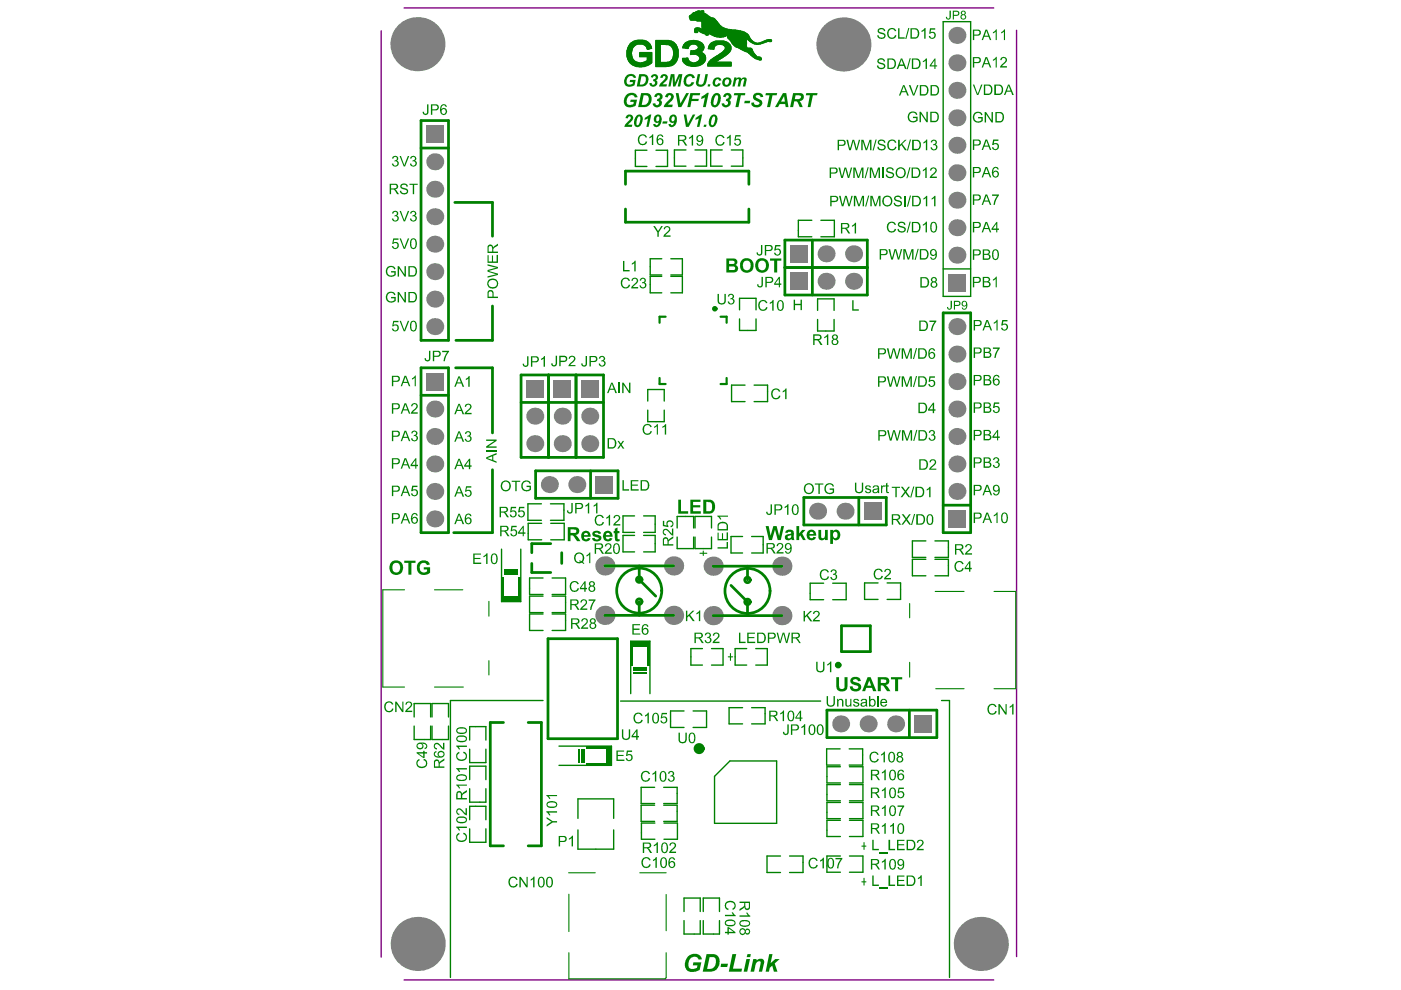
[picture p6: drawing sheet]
<svg xmlns="http://www.w3.org/2000/svg" width="297mm" height="210mm" viewBox="0 0 297 210" stroke-linecap="round" stroke-linejoin="round" font-family="sans-serif">
<path d="M80.8 6.5v196.4M85.7 1.7h125M215.5 6.4v196.4M85.7 207.8h125" fill="none" stroke="#800080" stroke-width=".29"/>
<g fill="#808080">
<circle cx="125" cy="94.1" r="1.81"/>
<circle cx="125" cy="88.2" r="1.81"/>
<circle cx="181" cy="53.8" r="1.81"/>
<circle cx="181" cy="59.6" r="1.81"/>
<circle cx="173.3" cy="108.4" r="1.81"/>
<circle cx="179.2" cy="108.4" r="1.81"/>
<circle cx="92.2" cy="110" r="1.81"/>
<circle cx="92.2" cy="92.5" r="1.81"/>
<circle cx="92.2" cy="98.4" r="1.81"/>
<circle cx="92.2" cy="69.2" r="1.81"/>
<circle cx="92.2" cy="63.4" r="1.81"/>
<circle cx="92.2" cy="57.6" r="1.81"/>
<circle cx="92.2" cy="51.8" r="1.81"/>
<circle cx="92.2" cy="40.1" r="1.81"/>
<circle cx="92.2" cy="34.3" r="1.81"/>
<circle cx="113.4" cy="94.1" r="1.81"/>
<circle cx="113.4" cy="88.2" r="1.81"/>
<circle cx="128.2" cy="130.5" r="2.04"/>
<circle cx="128.2" cy="120" r="2.04"/>
<circle cx="151.2" cy="130.5" r="2.04"/>
<circle cx="142.8" cy="130.5" r="2.04"/>
<circle cx="151.2" cy="120" r="2.04"/>
<circle cx="142.8" cy="120" r="2.04"/>
<circle cx="165.8" cy="130.5" r="2.04"/>
<circle cx="165.8" cy="120" r="2.04"/>
<circle cx="189.9" cy="153.5" r="1.81"/>
<circle cx="184.1" cy="153.5" r="1.81"/>
<circle cx="202.9" cy="92.5" r="1.81"/>
<circle cx="202.9" cy="98.4" r="1.81"/>
<circle cx="202.9" cy="69.2" r="1.81"/>
<circle cx="202.9" cy="75.1" r="1.81"/>
<circle cx="202.9" cy="80.9" r="1.81"/>
<circle cx="202.9" cy="54.1" r="1.81"/>
<circle cx="202.9" cy="36.6" r="1.81"/>
<circle cx="202.9" cy="42.5" r="1.81"/>
<circle cx="202.9" cy="13.3" r="1.81"/>
<circle cx="202.9" cy="19.2" r="1.81"/>
<circle cx="202.9" cy="25" r="1.81"/>
<circle cx="202.9" cy="7.5" r="1.81"/>
<circle cx="92.2" cy="86.7" r="1.81"/>
<circle cx="92.2" cy="104.2" r="1.81"/>
<circle cx="92.2" cy="45.9" r="1.81"/>
<circle cx="116.5" cy="102.7" r="1.81"/>
<circle cx="202.9" cy="86.7" r="1.81"/>
<circle cx="202.9" cy="104.2" r="1.81"/>
<circle cx="202.9" cy="30.8" r="1.81"/>
<circle cx="202.9" cy="48.3" r="1.81"/>
<circle cx="119.2" cy="94.1" r="1.81"/>
<circle cx="119.2" cy="88.2" r="1.81"/>
<circle cx="178.2" cy="153.5" r="1.81"/>
<circle cx="175.2" cy="53.8" r="1.81"/>
<circle cx="175.2" cy="59.6" r="1.81"/>
<circle cx="88.6" cy="200.1" r="5.7"/>
<circle cx="122.3" cy="102.7" r="1.81"/>
<circle cx="88.5" cy="9.4" r="5.7"/>
<circle cx="208" cy="200.1" r="5.7"/>
<circle cx="178.8" cy="9.4" r="5.7"/>
</g>
<g fill="#808080">
<path d="M123.2 80.6h3.6v3.6h-3.6z" fill-rule="evenodd"/>
<path d="M183.2 106.6h3.6v3.6h-3.6z" fill-rule="evenodd"/>
<path d="M90.4 79.1h3.6v3.6h-3.6z" fill-rule="evenodd"/>
<path d="M111.6 80.6h3.6v3.6h-3.6z" fill-rule="evenodd"/>
<path d="M167.5 52h3.6v3.6h-3.6z" fill-rule="evenodd"/>
<path d="M167.5 57.8h3.6v3.6h-3.6z" fill-rule="evenodd"/>
<path d="M201.1 108.2h3.6v3.6h-3.6z" fill-rule="evenodd"/>
<path d="M201.1 58.1h3.6v3.6h-3.6z" fill-rule="evenodd"/>
<path d="M90.4 26.7h3.6v3.6h-3.6z" fill-rule="evenodd"/>
<path d="M126.3 100.9h3.6v3.6h-3.6z" fill-rule="evenodd"/>
<path d="M117.4 80.6h3.6v3.6h-3.6z" fill-rule="evenodd"/>
<path d="M193.9 151.7h3.6v3.6h-3.6z" fill-rule="evenodd"/>
</g>
<g fill="none" stroke="#008000" stroke-width=".29">
<path d="M200 4.6h5.8v58.2h-5.8zM137.2 31.9h-2.5v3.4h2.5M139.1 31.9h2.4v3.4h-2.4M145.4 31.8h-2.4v3.4h2.4M147.4 31.8h2.4v3.4h-2.4M153.1 31.8h-2.4v3.4h2.4M155 31.8h2.5v3.4h-2.5M140.3 58.6h-2.4v3.5h2.4M140.3 54.9h-2.4v3.4h2.4M142.2 58.6h2.5v3.5h-2.5M142.2 54.9h2.5v3.4h-2.5M172.1 46.7h-2.8v3.5h2.8"/>
<path d="M174 46.7h2.9v3.5h-2.9M200 57h5.8M156.8 67.6v2.5h3.5v-2.5M156.8 65.7v-2.5h3.5v2.5M173.3 67.7v2.5h3.5v-2.5M173.3 65.8v-2.4h3.5v2.4M137.3 87v2.4h3.5v-2.4M137.3 85v-2.4h3.5v2.4M158 81.7h-2.9v3.5h2.9M159.9 81.7h2.8v3.5h-2.8M106.3 116.4v11.2h4.1v-11.2M114.8 106.8h-2.9v3.5h2.9"/>
<path d="M114.8 111h-2.8v3.5h2.8M116.7 106.8h2.9v3.5h-2.9M116.8 111h2.8v3.5h-2.8M134.5 113.5h-2.4v3.5h2.4M134.5 109.4h-2.4v3.5h2.4M136.5 109.4h2.4v3.5h-2.4M136.5 113.5h2.4v3.5h-2.4M143.6 111.9v-2.4h3.5v2.4M143.6 113.9v2.4h3.5v-2.4M147.4 111.9v-2.4h3.5v2.4M147.4 113.9v2.4h3.5v-2.4M157.4 113.8h-2.4v3.4h2.4"/>
<path d="M159.4 113.8h2.4v3.4h-2.4M196.3 118.6h-2.9v3.5h2.9M196.3 114.7h-2.9v3.5h2.9M198.2 118.6h2.9v3.5h-2.9M198.2 114.7h2.9v3.5h-2.9M115.1 122.5h-2.8v3.5h2.8M115.1 126.4h-2.8v3.5h2.8M115.1 130.2h-2.8v3.5h2.8M117.1 122.5h2.8v3.5h-2.8M117.1 126.4h2.8v3.5h-2.8M117.1 130.2h2.8v3.5h-2.8M148.9 137.5h-2.4v3.5h2.4"/>
<path d="M150.9 137.5h2.4v3.5h-2.4M158.3 137.5h-2.4v3.5h2.4M160.2 137.5h2.5v3.5h-2.5M174.6 123.7h-2.8v3.4h2.8M176.5 123.7h2.9v3.4h-2.9M186.2 123.6h-2.9v3.5h2.9M188.1 123.6h2.8v3.5h-2.8M87.8 153.9v2.9h3.5v-2.9M87.8 152v-2.8h3.5v2.8M91.6 153.9v2.9h3.5v-2.9M91.6 152v-2.8h3.5v2.8M99.6 156.9v-2.8h3.4v2.8"/>
<path d="M99.6 158.8v2.9h3.4v-2.9M115.1 148.5h-19.6v58.7M118.5 158.2h11.1v4.1h-11.1M131.6 148.6h42.4M133.7 147.1v-11.2h4.1v11.2M145 150.7h-2.8v3.5h2.8M146.9 150.7h2.9v3.5h-2.9M157.4 150h-2.8v3.5h2.8M159.4 150h2.8v3.5h-2.8M178.1 158.8h-2.8v3.4h2.8M180 158.8h2.9v3.4h-2.9M199.6 148.5h1.7v58.7"/>
<path d="M99.6 167.2v2.9h3.4v-2.9M99.6 165.3v-2.9h3.4v2.9M99.6 173.8v-2.8h3.4v2.8M99.6 175.7v2.9h3.4v-2.9M122.5 173.5v-4.1h7.6v4.1M122.5 176v4h7.6v-4M138.8 166.9h-2.9v3.5h2.9M138.8 170.7h-2.9v3.5h2.9M138.8 174.5h-2.8v3.4h2.8M140.7 166.9h2.9v3.5h-2.9M140.7 170.7h2.9v3.5h-2.9M140.8 174.5h2.8v3.4h-2.8"/>
<path d="M151.5 164.6l3.3-3.3h9.9v13.3h-13.2zM178.2 162.6h-2.9v3.4h2.9M178.2 166.4h-2.9v3.4h2.9M178.2 170.1h-2.9v3.5h2.9M178.2 173.9h-2.9v3.5h2.9M180.1 173.9h2.9v3.5h-2.9M180.1 170.1h2.9v3.5h-2.9M180.1 166.4h2.9v3.4h-2.9M180.1 162.6h2.9v3.4h-2.9M145 193.3v-2.9h3.5v2.9M145 195.2v2.8h3.5v-2.8M149.1 193.3v-2.9h3.4v2.9"/>
<path d="M149.1 195.2v2.8h3.4v-2.8M165.5 181.5h-2.9v3.5h2.9M167.4 181.5h2.9v3.5h-2.9M178.2 181.5h-2.9v3.4h2.9M180.1 181.5h2.9v3.4h-2.9"/>
</g>
<g fill="none" stroke="#008000" stroke-width=".23">
<path d="M148.4 117.3h1.5M149.1 116.8v1M85.8 125.1h-4.6v20.6h4.6M92.1 125.1h6M103.7 127.5v3.1M154.4 139.3h.9M154.9 138.6v1.4M192.9 128v3M198.3 125.4h6.1M210.8 125.4h4.6v20.6h-4.6M92.1 145.7h6.1M103.7 140.1v3"/>
<path d="M192.9 140.4v3.2M198.4 146h6M182.7 179.4h.9M183.2 178.6v1.5M120.6 185h5.6M120.6 189.6v7.9M135.6 185h5.6M141.2 189.7v7.6M182.7 187h.9M183.2 186.2v1.5M120.6 202v5.5h20.4l.2-.2v-5.3"/>
</g>
<g fill="none" stroke="#008000" stroke-width=".58">
<path d="M89.3 25.6h5.8v46.6h-5.8zM89.3 31.4h5.8M132.6 39.1v-2.8h26.2v2.8M96.4 42.9h8v7.2M132.6 44.3v2.8h26.2v-2.8M166.4 50.9h17.5v11.7h-17.5zM166.4 56.7h17.5M172.2 50.9v11.7M89.3 78h5.8v34.9h-5.8zM96.6 78h7.8v13.8M104.4 64.9v7.3h-7.7M110.5 79.5h17.5v17.5h-17.5z"/>
<path d="M116.3 79.5v17.5M122.1 79.5v17.5M200 66.3h5.8v46.6h-5.8zM89.3 83.8h5.8M104.4 99.6v13.3h-8.2M110.5 85.3h17.5M113.6 99.8h17.4v5.9h-17.4zM125.2 99.8v5.9M112.7 119.5v1.9h4.1M116.8 115.3h-4.1v1.9M119.1 117.2v2.3M128.2 120h14.6"/>
<path d="M135.5 120v2.9l3.5 3.5M170.4 105.5h17.5v5.8h-17.5zM182.1 105.5v5.8M200 107.1h5.8M116.2 135.4h14.7v21.2h-14.7zM128.2 130.5h14.6M135.5 127.6v2.9M151.2 130.5h14.6M151.2 120h14.6M155 124.1l3.5 3.5v2.9M158.5 120v3M178.4 132.7h6.1v5.5h-6.1z"/>
<path d="M106.7 153.2h-2.8v26.1h2.8M112 153.2h2.8v26.1h-2.8M175.3 150.6h23.3v5.8h-23.3zM192.8 150.6v5.8"/>
</g>
<g fill="none" stroke="#008000" stroke-width=".21">
<path d="M132.9 12h1.1M132.9 11.9h1.1M132.9 11.8h1.1M132.9 11.7h1.1M132.9 11.6h1.1M132.9 11.5h1M132.9 11.4h1M132.9 11.3h1M132.9 11.2h1M132.9 11.1h1M132.9 11.1h1.1M132.9 11h1.1"/>
<path d="M132.9 10.9h1.1M132.9 10.8h1.1M132.9 10.7h1.1M133 12.2h1.1M133 12.1h1M133 12h1M133 10.7h1M133 10.6h1M133 10.5h1M133 12.5h1.2M133 12.4h1.1M133 12.3h1.1"/>
<path d="M133 10.5h1.1M133 10.4h1.1M133 10.3h1.1M133 10.2h1.1M133.1 12.6h1.1M133.1 12.5h1.1M133.1 10.2h1.1M133.1 10.1h1.1M133.1 12.7h1.2M133.1 12.6h1.2M133.1 10h1.2M133.2 12.8h1.3"/>
<path d="M133.2 12.7h1.2M133.2 10h1.2M133.2 9.9h1.2M133.3 12.9h1.3M133.3 9.8h1.1M133.3 9.8h1.2M133.3 12.9h1.2M133.3 13h1.5M133.3 13h1.4M133.3 9.7h1.3M133.3 9.7h1.4M133.4 13.1h1.5"/>
<path d="M133.4 9.6h1.3M133.4 13.2h1.9M133.4 13.2h1.7M133.4 9.5h1.4M133.4 9.5h1.6M133.5 13.3h2M133.5 9.4h1.6M133.5 9.4h4.4M133.5 13.3h4.7M133.5 9.3h4.3M133.6 13.4h4.6M133.6 9.3h4.1"/>
<path d="M133.7 13.4h4.4M133.7 9.1h3.9M133.7 13.5h4.3M133.7 9.2h4M133.8 9.1h3.8M133.8 13.6h4.1M133.8 9h3.7M133.9 13.6h3.9M134 9h3.5M134 13.7h3.7M134.1 8.9h3.3M134.1 8.8h3.2"/>
<path d="M134.1 13.8h3.4M134.2 13.9h3.3M134.2 8.8h3M134.4 8.7h2.7M134.4 13.9h2.9M134.4 8.7h2.6M134.5 14h2.7M134.7 14h2.2M134.7 8.6h2.1M134.8 14.1h2M134.8 8.6h1.9M134.9 14.1h1.7"/>
<path d="M135.2 8.5h1.1M135.5 14.2h.6M135.6 12h2.6M135.6 11.9h2.6M135.6 11.8h2.6M135.6 11.7h2.6M135.6 11.6h2.6M135.6 11.5h2.6M135.6 11.4h2.6M135.6 11.3h2.6M135.6 11.2h2.6M135.6 11.1h2.6"/>
<path d="M136 13.3h2.2M136.3 13.2h1.9M136.3 9.4h1.6M136.4 9.5h1.5M136.5 13.2h1.7M136.6 9.5h1.3M136.7 13.1h1.5M136.7 9.7h1.3M136.7 9.6h1.2M136.8 13h1.4M136.8 9.7h1.2M136.9 9.8h1.1"/>
<path d="M136.9 13h1.3M137 12.9h1.2M137 9.9h1.1M137 9.8h1.1M137 10h1.1M137.1 10.2h1.1M137.1 10.1h1.1M137.2 10.3h1M137.2 10.2h1M137.2 12.9h1M137.2 12.8h1M137.2 12.7h1"/>
<path d="M137.2 12.6h1M137.2 12.5h1M137.2 12.4h1M137.2 12.3h1M137.2 12.2h1M137.2 12.1h1M137.2 10.5h.4M137.2 10.4h.5M137.2 10.4h.7M139 14.1h2.3M139 13.3h4.3M139 13.2h4.3"/>
<path d="M139 13.2h1M139 13.1h1M139 13h1M139 12.9h1M139 12.8h1M139 12.7h1M139 12.6h1M139 12.5h1M139 12.4h1M139 12.3h1M139 12.2h1M139 12.1h1"/>
<path d="M139 12h1M139 11.9h1M139 11.8h1M139 11.7h1M139 11.6h1M139 11.5h1M139 11.4h1M139 11.3h1M139 11.2h1M139 11.1h1M139 11h1M139 10.9h1"/>
<path d="M139 10.8h1M139 10.7h1M139 10.6h1M139 10.5h1M139 10.4h1M139 10.3h1M139 10.2h1M139 10.1h1M139 10h1M139 9.9h1M139 9.8h1M139 9.7h1"/>
<path d="M139 9.6h1M139 9.5h1M139 9.4h4.3M139 8.6h2.8M139 14.1h2.8M139 14h3.1M139 8.6h3.1M139 9h3.9M139 8.9h3.8M139 8.8h3.7M139 8.8h3.5M139 8.7h3.5"/>
<path d="M139 8.7h3.3M139 9.1h4M139 14h3.3M139 13.9h3.5M139 13.9h3.6M139 13.8h3.7M139 13.7h3.8M139 13.7h3.9M139 13.6h3.9M139 13.6h4M139 13.5h4M139 13.4h4.1"/>
<path d="M139 13.4h4.2M139 13.3h4.2M139 9.3h4.2M139 9.2h4.1M141.2 9.5h2.1M141.5 13.2h1.8M141.8 9.5h1.6M141.9 13.1h1.5M141.9 9.6h1.5M142 13h1.4M142 9.7h1.5M142.1 13h1.4"/>
<path d="M142.2 12.9h1.3M142.2 9.7h1.3M142.2 9.8h1.3M142.3 9.8h1.2M142.3 12.9h1.2M142.3 12.8h1.2M142.3 12.7h1.3M142.3 9.9h1.3M142.4 12.7h1.2M142.4 10h1.2M142.5 12.6h1.1M142.5 10.1h1.1"/>
<path d="M142.5 10h1.1M142.5 12.5h1.1M142.5 10.2h1.2M142.6 12.5h1.1M142.6 12.4h1.1M142.6 12.3h1.1M142.6 10.2h1.1M142.6 10.3h1.1M142.7 12.2h1M142.7 12.1h1M142.7 12h1.1M142.7 10.6h1.1"/>
<path d="M142.7 10.5h1.1M142.7 10.5h1M142.7 10.4h1M142.8 11.9h1M142.8 11.8h1M142.8 11.7h1M142.8 10.9h1M142.8 10.8h1M142.8 10.7h1M142.8 11.6h1M142.8 11.5h1M142.8 11.4h1"/>
<path d="M142.8 11.3h1M142.8 11.2h1M142.8 11.1h1M142.8 11h1M144.7 12.6h1.3M144.7 12.5h1.2M144.7 12.4h1.1M144.7 12.9h1.4M144.7 12.8h1.4M144.7 12.7h1.3M144.7 12.3h1.1M144.7 10.2h1.3"/>
<path d="M144.7 10.1h1.3M144.7 10h1.3M144.8 13h1.4M144.8 9.9h1.3M144.8 9.8h1.3M144.9 13.2h1.6M144.9 13.1h1.5M144.9 9.8h1.2M144.9 9.7h1.2M144.9 9.7h1.3M144.9 9.6h1.4M144.9 9.5h1.5"/>
<path d="M145 13.3h1.8M145 13.2h1.7M145 9.5h1.5M145 9.4h1.7M145 13.3h4.2M145 9.4h4M145.1 13.4h4.1M145.1 13.4h4M145.1 9.3h3.9M145.1 9.3h3.8M145.2 13.5h3.8M145.2 9.2h3.7"/>
<path d="M145.3 10.2h.7M145.3 9.1h3.6M145.3 9.1h3.5M145.3 13.6h3.7M145.4 9h3.3M145.4 13.7h3.4M145.4 13.6h3.5M145.4 9h3.2M145.5 13.7h3.2M145.6 12.3h.2M145.6 10.3h.3M145.6 8.9h2.9"/>
<path d="M145.6 13.8h3M145.7 8.8h2.7M145.7 13.9h2.8M145.8 8.8h2.4M145.9 13.9h2.4M146 8.7h2.1M146 14h2.2M146.1 8.7h1.9M146.1 3.7h4.5M146.1 3.6h4.5M146.1 3.5h4.3M146.1 3.5h4.4"/>
<path d="M146.2 3.4h4.1M146.2 3.4h4M146.2 3.3h3.9M146.2 3.9h5.2M146.2 3.8h5.1M146.2 3.8h4.9M146.2 3.7h4.6M146.3 4.2h5.4M146.3 4.1h5.4M146.3 4.1h5.3M146.3 4h5.3M146.4 11.6h.1"/>
<path d="M146.4 11.5h2.9M146.4 11.4h2.8M146.4 11.3h2.8M146.4 11.3h2.7M146.4 14h1.4M146.4 3.3h3.7M146.4 4.2h5.3M146.4 4h5.1M146.4 11.2h2.6M146.4 11.2h2.5M146.4 11.1h2.5M146.4 11.1h2.2"/>
<path d="M146.4 11h2.3M146.4 8.6h1.2M146.5 10.9h2.3M146.5 10.9h2.4M146.5 10.8h2.4M146.5 10.8h2.5M146.5 10.7h.2M146.5 4.3h.7M146.5 3.2h3.5M146.5 3.1h3.4M146.6 14.1h.9M146.6 3.1h3.3"/>
<path d="M146.7 3h3M146.8 2.9h2.8M146.8 2.8h2.7M146.9 8.6h.3M146.9 2.8h2.4M146.9 10.7h2.1M146.9 2.7h2.3M147 2.7h2.2M147.2 6.7h.7M147.2 6.6h.6M147.2 6.6h.5M147.2 6.5h.6"/>
<path d="M147.2 6.4h9.1M147.2 6.3h8.8M147.2 6.3h7.9M147.3 13.3h2M147.3 6.9h.6M147.3 6.8h.6M147.3 6.1h1.5M147.3 6.2h7.4M147.3 6.2h7M147.4 10.7h1.6M147.4 6.9h.5M147.4 6h1.2"/>
<path d="M147.4 4.3h4.4M147.4 2.6h1.8M147.4 9.4h1.7M147.4 6h1.1M147.5 5.9h.8M147.5 13.2h1.8M147.5 10.6h1.6M147.5 2.5h1.7M147.6 9.5h1.5M147.6 2.4h1.6M147.6 4.4h4.2M147.6 13.2h1.7"/>
<path d="M147.6 11.6h1.8M147.6 4.4h4.3M147.7 10.5h1.5M147.7 9.5h1.5M147.7 5.9h.4M147.8 11.6h1.7M147.8 10.5h1.4M147.8 9.6h1.4M147.8 2.4h1.4M147.8 13.1h1.6M147.8 11.7h1.7M147.8 4.5h4.2"/>
<path d="M147.9 13h1.6M147.9 10.4h1.3M147.9 9.7h1.3M147.9 2.3h.6M147.9 10.3h1.3M147.9 9.8h1.3M148 13h1.5M148 11.8h1.5M148 10.2h1.2M148 10.2h1.3M148 9.9h1.3M148 9.8h1.2"/>
<path d="M148 6.5h9M148 6.5h8.6M148.1 12.9h1.4M148.1 11.8h1.4M148.1 10.1h1.2M148.1 10h1.2M148.1 11.9h1.5M148.1 6.6h9M148.1 2.3h.1M148.2 12.8h1.4M148.2 11.9h1.4M148.2 6.6h9.2"/>
<path d="M148.2 12.9h1.3M148.2 12.7h1.4M148.2 12h1.4M148.3 12.6h1.3M148.3 12.1h1.3M148.3 6.7h9.3M148.3 12.5h1.3M148.3 12.3h1.3M148.3 12.2h1.3M148.3 6.7h9.5M148.4 12.4h1.2M148.4 12.3h1.2"/>
<path d="M148.5 6.8h9.3M148.6 6.9h9.4M148.6 6.9h9.5M148.6 2.3h.6M148.6 4.5h3.4M148.7 4.6h3.4M148.8 2.3h.4M148.8 4.7h3.3M148.8 5.8h4.6M148.8 5.8h4.4M148.8 5.7h4.3M148.8 5.6h4.2"/>
<path d="M148.8 5.5h4.1M148.8 5.5h4M148.8 5.4h3.9M148.8 5.3h3.9M148.8 5.3h3.8M148.8 5.2h3.7M148.8 5.1h3.7M148.8 5.1h3.6M148.8 5h3.6M148.8 4.9h3.5M148.8 4.8h3.5M148.8 4.8h3.4"/>
<path d="M148.8 7h9.3M148.9 5.9h4.7M148.9 5.9h4.5M148.9 6.1h5.2M148.9 6h4.9M148.9 6h4.8M148.9 7h9.4M149.1 7.1h1.2M149.2 7.2h1.1M149.5 7.2h.8M149.5 7.3h.8M149.6 7.3h.7"/>
<path d="M149.6 7.4h.6M149.7 7.4h.5M149.8 7.5h.2M150 14h5M150 13.9h5M150 13.8h5M150 13.7h5M150 13.6h5M150.1 13.5h4.9M150.1 13.4h4.9M150.2 10.4h1.2M150.2 10.3h1.2"/>
<path d="M150.2 10.2h1.2M150.2 13.4h4.8M150.2 13.3h4.8M150.2 10.1h1.2M150.2 10h1.3M150.3 13.2h4.7M150.3 9.9h1.3M150.3 9.8h1.3M150.3 13.1h1.5M150.3 13h1.7M150.3 9.7h1.4M150.3 9.7h1.5"/>
<path d="M150.4 9.6h1.4M150.4 13h1.6M150.4 12.9h1.7M150.4 9.5h1.6M150.4 9.5h1.9M150.4 7.2h8M150.4 7.1h8M150.5 9.4h2M150.5 9.4h4.2M150.6 12.8h1.7M150.6 10.4h.8M150.6 7.2h7.9"/>
<path d="M150.6 12.9h1.6M150.6 9.3h4M150.6 12.7h1.8M150.6 7.3h7.9M150.7 12.7h1.7M150.7 7.3h7.9M150.7 9.2h3.8M150.7 12.6h1.8M150.7 9.1h3.8M150.8 9.1h3.6M150.9 12.6h1.8M150.9 7.4h7.8"/>
<path d="M150.9 12.5h1.9M150.9 7.4h3.3M150.9 9h3.4M151 9h3.2M151 12.5h1.8M151.1 12.4h1.9M151.1 7.5h3.1M151.1 12.3h2M151.1 10.5h.3M151.1 8.9h3M151.1 7.6h3M151.3 12.3h1.8"/>
<path d="M151.3 8.8h2.7M151.3 12.2h1.9M151.3 7.6h2.7M151.4 12.2h1.9M151.4 8.8h2.4M151.4 7.7h2.5M151.5 12.1h1.9M151.5 7.7h2.3M151.6 8.7h2M151.7 12h1.8M151.7 8.7h1.8M151.8 11.9h1.8"/>
<path d="M151.8 7.8h1.8M151.9 11.9h1.9M152 11.8h1.9M152 7.9h1.4M152.1 11.8h1.8M152.2 11.7h1.8M152.3 11.6h1.8M152.4 11.6h1.7M152.4 11.5h1.8M152.5 7.9h.5M152.5 11.5h1.8M152.6 11.4h1.7"/>
<path d="M152.7 9.4h2.1M152.7 11.3h1.7M152.8 11.3h1.7M152.9 11.2h1.6M153 11.2h1.6M153 11.1h1.6M153 9.5h1.8M153.1 11.1h1.6M153.2 11h1.6M153.3 10.9h1.5M153.3 9.5h1.5M153.4 9.6h1.5"/>
<path d="M153.4 10.8h1.4M153.4 10.8h1.5M153.4 9.7h1.5M153.5 10.7h1.4M153.5 9.7h1.4M153.6 10.6h1.3M153.6 9.8h1.3M153.6 10.5h1.4M153.6 9.8h1.4M153.7 10.5h1.3M153.7 10.4h1.3M153.7 10h1.3"/>
<path d="M153.7 9.9h1.3M153.8 10.3h1.2M153.8 10.2h1.2M153.8 10.1h1.2M153.8 10h1.2M154.2 7.5h4.5M154.2 7.4h4.5M154.2 7.9h4.8M154.2 7.9h4.7M154.2 7.8h4.7M154.2 7.7h4.6M154.2 7.6h4.6"/>
<path d="M154.2 8h4.8M154.3 8h4.7M154.3 8.1h3.9M154.4 8.2h3.8M154.5 8.3h3.7M154.6 8.3h3.7M154.6 8.4h3.7M154.7 8.4h3.6M154.8 8.6h3.5M154.8 8.5h3.5M154.9 8.6h3.4M154.9 8.7h3.4"/>
<path d="M155 8.8h3.3M155 9h3.3M155 8.9h3.3M155.1 9h3.2M155.2 9.1h3.1M155.2 9.3h3.1M155.2 9.2h3.1M155.3 9.4h3M155.3 9.3h3M155.4 9.4h2.9M155.5 9.5h2.8M155.6 9.6h2.7"/>
<path d="M155.6 9.7h2.7M155.7 9.7h2.6M155.7 9.8h2.6M155.9 9.9h2.4M155.9 9.8h2.4M156 10h2.3M156.1 10h2.2M156.2 10.1h2.2M156.4 10.1h2M156.6 10.2h2.6M156.7 10.2h2.6M156.8 10.3h2.6"/>
<path d="M156.9 10.4h2.5M157 10.4h2.5M157.1 10.5h2.4M157.2 10.5h2.3M157.3 10.6h2.2M157.5 10.7h2.1M157.5 10.7h2M157.7 10.8h1.9M157.8 10.8h1.8M157.9 10.9h1.8M158.1 10.9h1.6M158.2 11h1.5"/>
<path d="M158.3 8.1h.7M158.3 8.1h.8M158.4 8.3h.8M158.4 8.2h.7M158.4 11.1h1.4M158.5 8.4h.7M158.5 11.1h1.3M158.6 11.2h1.2M158.6 8.5h.8M158.6 8.4h.7M158.7 11.2h1.1M158.7 8.6h.7"/>
<path d="M158.7 11.3h1.2M158.7 8.6h.8M158.8 11.3h1.1M158.8 11.4h1.2M158.8 8.7h.8M158.9 8.7h.7M159 11.5h1M159 8.8h.7M159 11.5h1.1M159 8.8h.8M159.1 11.6h1M159.1 11.7h1.1"/>
<path d="M159.1 11.6h1.1M159.1 8.9h.8M159.2 9h.8M159.2 11.8h1.1M159.3 11.8h1.1M159.3 9h.8M159.4 9.1h1M159.4 11.9h1M159.5 12h1M159.5 9.1h1M159.6 12h1.4M159.6 9.2h2.1"/>
<path d="M159.7 12.1h1.5M159.7 9.3h1.9M159.8 12.2h1.4M159.8 12.2h1.5M159.9 9.3h1.4M159.9 12.3h1.5M160 9.4h1.2M160.1 12.4h1.4M160.2 12.5h1.3M160.3 12.5h1.2M160.4 9.4h.4M160.5 12.6h1"/>
<path d="M160.6 12.6h.9M160.6 9.1h1.3M160.9 12.7h.5M160.9 9.1h1.2M161 12.7h.3M161.2 9h1M161.3 9h1.1M161.5 8.9h1M161.6 8.8h1.1M161.8 8.8h1.8M161.9 8.7h1.7M162 8.7h1.6"/>
<path d="M162.2 8.6h1.4M162.3 8.6h1.3M162.5 8.5h1.1M162.6 8.4h1M162.9 8.4h.5M163.1 8.8h.4"/>
</g>
<path d="M141.1 67.2h-1.3v1.2M152.8 67.2h1.3v1.2M139.8 80.1v1.3h1.3M154.1 80.1v1.3h-1.3" fill="none" stroke="#008000" stroke-width=".47"/>
<g fill="#008000">
<path d="M123.3 158.8h.8v2.9h-.8z" fill-rule="evenodd"/>
<path d="M106.3 122.3h.6v4.2h-.6z" fill-rule="evenodd"/>
<path d="M109.9 122.3h.5v4.2h-.5z" fill-rule="evenodd"/>
<path d="M128.5 158.2h1.1v4.1h-1.1z" fill-rule="evenodd"/>
<path d="M133.7 137.1h.5v4.1h-.5z" fill-rule="evenodd"/>
<path d="M137.3 137.1h.5v4.1h-.5z" fill-rule="evenodd"/>
<path d="M106.3 126.5h4.1v1.1h-4.1z" fill-rule="evenodd"/>
<path d="M106.9 121.2h2.9v.8h-2.9z" fill-rule="evenodd"/>
</g>
<path d="M106.9 120.8h2.9" fill="none" stroke="#008000" stroke-width=".29"/>
<path d="M124.4 158.2h4.1v.5h-4.1z" fill-rule="evenodd" fill="#008000"/>
<path d="M122.9 158.8v2.9M134.3 142.7h2.9" fill="none" stroke="#008000" stroke-width=".29"/>
<g fill="#008000">
<path d="M134.3 141.5h2.9v.8h-2.9z" fill-rule="evenodd"/>
<path d="M133.7 135.9h4.1v1.2h-4.1z" fill-rule="evenodd"/>
<path d="M124.3 161.7h4.2v.6h-4.2z" fill-rule="evenodd"/>
</g>
<g fill="#008000">
<path d="M120.6 177.8l.9-.6v2.3h-.3v-1.8l-.6 .4z"/>
<path d="M96.7 166.4h2.3v.2h-1.8l.3 .5-.2 .1z"/>
<path d="M96.7 162.9h2.3v.2h-1.8l.3 .5-.2 .1z"/>
<path d="M152.1 116h2v-1.1h.2v1.4h-2.2z"/>
<path d="M152.1 112.9h.3v1.4h.7v-1.2h.2v1.2h.8v-1.4h.2v1.7h-2.2z"/>
<path d="M152.1 109.3h2.2v.3h-1.7l.4 .5h-.3z"/>
<path d="M170.4 129.5h.3v1.1l1.1-1.1h.4l-1 .9 1 1.4h-.4l-.8-1.2-.3 .4v.8h-.3z"/>
<path d="M172.5 129.8l.2-.2a.71 .71 0 0 1 1 .2 .71 .71 0 0 1-.3 1l-.7 .7h1.1v.3h-1.5l.2-.6 .6-.4a.67 .67 0 0 0 .2-1 .5 .5 0 0 0-.7 .4h-.2z"/>
<path d="M180.7 63.7h.3v1.9h1.1v.3h-1.4z"/>
<path d="M202.7 119.2a.96 .96 0 0 1 1.6 .4h-.3a.72 .72 0 0 0-.9-.3 .72 .72 0 0 0-.4 .9 .72 .72 0 0 0 .5 .8 .72 .72 0 0 0 .9-.5h.2v.1a1.03 1.03 0 0 1-1.4 .6 1.03 1.03 0 0 1-.5-1.4z"/>
<path d="M204.7 115.6l.6-.3a.72 .72 0 0 1 .7 .6 .72 .72 0 0 1-.4 .8l-.6 .6h1.1v.3h-1.5l.1-.4 .6-.5a.56 .56 0 0 0 .4-.6 .56 .56 0 0 0-.4-.5l-.3 .1-.1 .3h-.3z"/>
<path d="M92.1 157.7a.96 .96 0 0 1 1.5 .5l.3 .4v-1.1h.3v1.5l-.4-.2-.6-.7a.49 .49 0 0 0-.6-.3 .49 .49 0 0 0-.4 .6l.4 .2v.3a.76 .76 0 0 1-.5-1.2z"/>
<path d="M96.9 176.8l.5-.2v.3a.72 .72 0 0 0-.4 .9 .72 .72 0 0 0 .9 .4 .71 .71 0 0 0 .9-.5 .71 .71 0 0 0-.6-.9l.1-.3a1.03 1.03 0 0 1 .6 1.4 1.03 1.03 0 0 1-1.4 .6 1.02 1.02 0 0 1-.6-1.7z"/>
<path d="M96.7 175.3h2.3v.3h-1.8l.3 .4-.2 .1z"/>
<path d="M96.9 171.5a1.16 1.16 0 0 1 1.5 .7l.3 .3v-1.1h.3v1.5l-.5-.2-.5-.6a.67 .67 0 0 0-1-.3v.6l.4 .1v.3a.79 .79 0 0 1-.5-1.3z"/>
<path d="M96.9 159.7l.5-.3v.3a.72 .72 0 0 0-.4 .9 .72 .72 0 0 0 .9 .5 .71 .71 0 0 0 .9-.6 .71 .71 0 0 0-.6-.8l.1-.3a1.03 1.03 0 0 1 .6 1.3 1.03 1.03 0 0 1-1.4 .6 1.02 1.02 0 0 1-.6-1.6z"/>
<path d="M96.7 158.1h2.3v.3h-1.8l.3 .4-.2 .1z"/>
<path d="M156.8 194.1h1.7l-.3-.6h.3l.6 .6v.3h-2.3z"/>
<path d="M98.8 103.1h1.1v.3h-.9l-.1 .6 .1-.1a.74 .74 0 0 1 1 .8 .74 .74 0 0 1-1.1 .5l-.4-.4v-.1h.3a.49 .49 0 0 0 .8 .3 .49 .49 0 0 0-.1-.9h-.4l-.5 .2z"/>
<path d="M98.8 80.3l.8-.6v2.3h-.3v-1.7l-.5 .3z"/>
<path d="M91 74.4h.2v1.5a.62 .62 0 0 1-.5 .7 .62 .62 0 0 1-.7-.7h.3a.34 .34 0 0 0 .4 .5 .34 .34 0 0 0 .3-.5z"/>
<path d="M93.8 74.4h1.4v.2l-.6 .9-.3 1.1h-.3l.2-.8 .7-1.1h-1.1z"/>
<path d="M108.1 186.2a.96 .96 0 0 1 1.6 .3l-.3 .1a.72 .72 0 0 0-.9-.4 .72 .72 0 0 0-.4 .9 .72 .72 0 0 0 .5 .8 .72 .72 0 0 0 .9-.5h.3l-.1 .2a1.03 1.03 0 0 1-1.4 .5 1.03 1.03 0 0 1-.4-1.4z"/>
<path d="M110.1 185.9h.3l1.2 1.8v-1.8h.3v2.2h-.3l-1.2-1.7v1.7h-.3z"/>
<path d="M112.5 186.4l.8-.5v2.2h-.3v-1.7l-.5 .3z"/>
<path d="M108.4 111.5h1.1v.3h-.8l-.1 .5a.74 .74 0 0 1 1 .4 .74 .74 0 0 1-.5 1 .74 .74 0 0 1-.9-.6h.3a.49 .49 0 0 0 .7 .3 .49 .49 0 0 0 .1-.8l-.6-.1-.4 .1z"/>
<path d="M108.3 107.5h1.1v.3h-.8l-.1 .5a.74 .74 0 0 1 1 .4 .74 .74 0 0 1-.5 1 .74 .74 0 0 1-.9-.6h.3a.49 .49 0 0 0 .7 .3 .49 .49 0 0 0 0-.8l-.5-.1-.5 .1z"/>
<path d="M110.1 107.5h1.1v.3h-.9l-.1 .5a.74 .74 0 0 1 1.1 .4 .74 .74 0 0 1-.5 1 .74 .74 0 0 1-1-.6h.3a.49 .49 0 0 0 .9 .2 .49 .49 0 0 0-.3-.8l-.9 .1z"/>
<path d="M108.5 101.9h1.8v.3h-.8v1.9h-.2v-1.9h-.8z"/>
<path d="M110.9 102.1l.6-.2a.92 .92 0 0 1 1.1 .6l-.3 .1a.82 .82 0 0 0-1.2-.3 .82 .82 0 0 0-.2 1.3h.1a.92 .92 0 0 0 1.3 .1v-.4h-.7v-.3h1v.8l-.8 .3a1.16 1.16 0 0 1-1.2-.6 1.16 1.16 0 0 1 .3-1.4z"/>
<path d="M111.8 75.5h.2v1.6a.62 .62 0 0 1-.5 .7 .62 .62 0 0 1-.7-.7h.3a.34 .34 0 0 0 .4 .4 .34 .34 0 0 0 .3-.4z"/>
<path d="M114.7 76.1l.8-.6v2.3h-.2v-1.8l-.6 .4z"/>
<path d="M130.7 159.1h1.6v.3h-1.3v.7h1.2v.2h-1.2v.8h1.4v.2h-1.7z"/>
<path d="M132.9 159.1h1.1v.3h-.9v.5a.74 .74 0 0 1 1 .5 .74 .74 0 0 1-.5 .9 .74 .74 0 0 1-.9-.5h.3a.49 .49 0 0 0 .7 .2 .49 .49 0 0 0 0-.8l-.5-.1-.5 .2z"/>
<path d="M131.9 154.6h.2v1.3a.59 .59 0 0 0 .6 .7 .59 .59 0 0 0 .6-.7v-1.3h.3v1.3a.88 .88 0 0 1-.9 1 .88 .88 0 0 1-.8-1z"/>
<path d="M123.4 131.3l.2-.1a.69 .69 0 0 1 1 .2 .69 .69 0 0 1-.3 1l-.7 .6h1.1v.3h-1.5l.1-.4 .6-.5a.56 .56 0 0 0 .4-.6 .56 .56 0 0 0-.4-.5l-.3 .2-.1 .3h-.3z"/>
<path d="M124.3 117.7l.9-.6v2.3h-.3v-1.7l-.6 .3z"/>
<path d="M132 101.8h.3v1.9h1.1v.3h-1.4z"/>
<path d="M133.7 101.8h1.7v.2h-1.4v.7h1.2v.3h-1.2v.7h1.4v.3h-1.7z"/>
<path d="M130.9 93.5h.3l.4 .6 .4-.6h.3l-.5 .8 .6 .8h-.4l-.4-.6-.4 .6h-.3l.6-.8z"/>
<path d="M124.2 75.5h.3v1.5a.62 .62 0 0 1-.6 .8 .62 .62 0 0 1-.7-.7h.3a.34 .34 0 0 0 .4 .4 .34 .34 0 0 0 .3-.5z"/>
<path d="M127 75.8a.62 .62 0 0 1 1-.3 .62 .62 0 0 1 0 1 .68 .68 0 0 1 .2 1 .68 .68 0 0 1-1 .1l-.3-.5h.3a.45 .45 0 0 0 .5 .4 .45 .45 0 0 0 .4-.5 .45 .45 0 0 0-.6-.4v-.2a.37 .37 0 0 0 .5-.2 .37 .37 0 0 0-.3-.5 .37 .37 0 0 0-.4 .4l-.3-.1z"/>
<path d="M132.1 55.3h.3v2h1.1v.2h-1.4z"/>
<path d="M134 55.9l.8-.6v2.2h-.3v-1.7l-.5 .3z"/>
<path d="M146.1 29.2l.6-.6h.2v2.3h-.2v-1.8l-.6 .4z"/>
<path d="M152 28.9a.96 .96 0 0 1 1.6 .3l-.3 .1a.72 .72 0 0 0-.9-.4 .72 .72 0 0 0-.4 .9 .72 .72 0 0 0 .5 .8 .72 .72 0 0 0 .9-.5l.2 .1v.1a1.03 1.03 0 0 1-1.4 .5 1.03 1.03 0 0 1-.5-1.4z"/>
<path d="M154.1 29.2l.8-.6v2.3h-.3v-1.8l-.5 .4z"/>
<path d="M155.9 28.6h1.1v.3h-.9l-.1 .6h.1a.74 .74 0 0 1 1 .4 .74 .74 0 0 1-.6 1 .74 .74 0 0 1-.9-.6h.3a.51 .51 0 0 0 .7 .3 .51 .51 0 0 0 .3-.6 .51 .51 0 0 0-.6-.4l-.6 .2z"/>
<path d="M166.9 153.6h.3v1.6a.62 .62 0 0 1-.6 .7 .62 .62 0 0 1-.6-.7h.2a.36 .36 0 0 0 .4 .4 .36 .36 0 0 0 .3-.5z"/>
<path d="M169.9 154.1l.8-.6v2.3h-.3v-1.7l-.5 .3z"/>
<path d="M163.4 106.9h.3v1.6a.62 .62 0 0 1-.6 .7 .62 .62 0 0 1-.7-.7h.3a.34 .34 0 0 0 .4 .4 .34 .34 0 0 0 .3-.4z"/>
<path d="M166.4 107.5l.8-.6v2.3h-.3v-1.8l-.5 .4z"/>
<path d="M161.3 51.9h.3v1.6a.62 .62 0 0 1-.5 .7 .62 .62 0 0 1-.7-.7h.3a.34 .34 0 0 0 .4 .4 .34 .34 0 0 0 .2-.4z"/>
<path d="M164.4 51.9h1.1v.3h-.9l-.1 .6a.76 .76 0 0 1 1.1 .4 .76 .76 0 0 1-.6 1 .76 .76 0 0 1-.9-.6h.3a.48 .48 0 0 0 .6 .3 .48 .48 0 0 0 .3-.6 .48 .48 0 0 0-.6-.4l-.6 .2z"/>
<path d="M187 182.7l.8-.6v2.3h-.3v-1.8l-.5 .4z"/>
<path d="M187 167.5l.8-.6v2.3h-.3v-1.7l-.5 .3z"/>
<path d="M190.5 167h1.1v.3h-.9l-.1 .6 .1-.1a.74 .74 0 0 1 1 .5 .74 .74 0 0 1-.6 .9 .74 .74 0 0 1-.9-.6h.3a.51 .51 0 0 0 .7 .4 .51 .51 0 0 0 .3-.7 .51 .51 0 0 0-.6-.3l-.4 .2h-.2z"/>
<path d="M187 163.7l.8-.6v2.3h-.3v-1.7l-.5 .3z"/>
<path d="M184.5 159.8a.96 .96 0 0 1 1-.5 .96 .96 0 0 1 .8 .7l-.3 .1a.73 .73 0 0 0-1-.4 .73 .73 0 0 0-.4 .9 .71 .71 0 0 0 .6 .8 .71 .71 0 0 0 .8-.5h.3l-.1 .4-.8 .4a1.23 1.23 0 0 1-.9-1.9z"/>
<path d="M186.8 159.9l.8-.5v2.2h-.3v-1.7l-.5 .3z"/>
<path d="M185.5 120.9a.96 .96 0 0 1 1.7 .3l-.3 .1a.72 .72 0 0 0-1-.4 .72 .72 0 0 0-.4 .9 .72 .72 0 0 0 .6 .8 .72 .72 0 0 0 .8-.5h.3v.2a1.03 1.03 0 0 1-1.4 .5 1.03 1.03 0 0 1-.5-1.4z"/>
<path d="M187.6 120.8l.1-.1a.73 .73 0 0 1 1.1 .3 .73 .73 0 0 1-.4 1l-.6 .5h1.1v.3h-1.5l.1-.3 .9-.8a.44 .44 0 0 0 0-.8 .44 .44 0 0 0-.7 .4h-.2z"/>
<path d="M181.3 102.3h.3v1.3a.59 .59 0 0 0 .5 .7 .59 .59 0 0 0 .6-.7v-1.3h.3v1.3a.88 .88 0 0 1-.9 1 .88 .88 0 0 1-.8-1z"/>
<path d="M183.5 103.1l.4-.2a.53 .53 0 0 1 .7 .4h-.2a.33 .33 0 0 0-.4-.2 .33 .33 0 0 0-.2 .4l.4 .1a.51 .51 0 0 1 .5 .7 .51 .51 0 0 1-.8 .2l-.5-.2v-.2l.3-.1a.42 .42 0 0 0 .3 .4 .42 .42 0 0 0 .5-.3l-.4-.3a.55 .55 0 0 1-.6-.7z"/>
<path d="M186.8 102.9h.2v.3l.2-.3h.4l.1 .1-.1 .2a.42 .42 0 0 0-.6 .5v.8h-.2z"/>
<path d="M187.9 102.5l.2-.2v.6h.3v.3h-.3v1.1h.3l.1 .2a.46 .46 0 0 1-.6-.4v-.9h-.2v-.3h.2z"/>
<path d="M180.6 47.8l.7-.6h.2v2.3h-.3v-1.7l-.6 .3z"/>
<path d="M210.3 41.2h1.5v.3l-.6 1-.3 .9h-.3l.2-.7 .7-1.2h-1.2z"/>
<path d="M206.6 23.9l.9-.2a.81 .81 0 0 1 .8 .6l-.3 .2a.77 .77 0 0 0-1-.5 .77 .77 0 0 0-.4 1.1 .84 .84 0 0 0 .6 .7 .84 .84 0 0 0 .9-.3v-.4h-.7v-.3h1v.9l-.8 .3a1.17 1.17 0 0 1-1.3-.7 1.17 1.17 0 0 1 .3-1.4z"/>
<path d="M208.8 23.8h.3l1.1 1.7v-1.7h.3v2.2h-.3l-1.1-1.8v1.8h-.3z"/>
<path d="M98.6 85.9l.3-.2a.71 .71 0 0 1 1 .2 .71 .71 0 0 1-.3 1l-.7 .6h1.1v.3h-1.5l.2-.5 .6-.5a.6 .6 0 0 0 .2-.9 .5 .5 0 0 0-.7 .4h-.3z"/>
<path d="M98.7 91.6a.6 .6 0 0 1 .9-.1 .6 .6 0 0 1 0 .9 .68 .68 0 0 1 .2 1.1 .68 .68 0 0 1-1.1-.1l-.2-.3 .3-.1a.45 .45 0 0 0 .6 .4 .45 .45 0 0 0 .3-.6 .45 .45 0 0 0-.6-.2v-.2a.37 .37 0 0 0 .5-.3 .37 .37 0 0 0-.3-.4 .37 .37 0 0 0-.4 .2l-.3 .1z"/>
<path d="M90.5 22.1h.3v1.5a.62 .62 0 0 1-.5 .8 .62 .62 0 0 1-.7-.7h.3a.34 .34 0 0 0 .4 .4 .34 .34 0 0 0 .2-.5z"/>
<path d="M115.9 173.2l1.3 .9h.9v.3h-.9l-1.3 .9v-.4l1-.7-1-.6z"/>
<path d="M115.8 172h2.3v.3h-1.7l.3 .6h-.3z"/>
<path d="M115.8 168.6h2.3v.2h-1.7l.3 .6h-.3z"/>
<path d="M118.5 177.2h1a.65 .65 0 0 1 .6 .8 .65 .65 0 0 1-.8 .5h-.6v1h-.2zM118.7 177.5v.8h.6a.42 .42 0 0 0 .6-.4 .42 .42 0 0 0-.6-.4z"/>
<path d="M96.9 167.9a.66 .66 0 0 1 .7-.2 .66 .66 0 0 1 .4 .6l.2-.3 .8-.5v.4l-.5 .3a.59 .59 0 0 0-.5 .7v.3h1v.3h-2.3v-1.2zM97.1 168.2l-.1 1h.7v-.6a.38 .38 0 0 0-.1-.5 .38 .38 0 0 0-.5 .1z"/>
<path d="M96.8 164.5l.3-.2 .9-.2a.77 .77 0 0 1 .9 .4 .77 .77 0 0 1-.1 .9l-.4 .2h-.6a.78 .78 0 0 1-.9-.2 .78 .78 0 0 1-.1-.9zM97.1 164.6a.53 .53 0 0 0 0 .6 .53 .53 0 0 0 .6 .2h.3a.51 .51 0 0 0 .6-.2 .51 .51 0 0 0 0-.7l-1-.1z"/>
<path d="M152.3 111l.8-.4 .8 .2 .4 .6v1.1h-2.2zM152.4 111.2v1h1.7v-.5a.75 .75 0 0 0-1.1-.7z"/>
<path d="M205.5 119h.2v1.4h.3v.3h-.3v.5h-.3v-.5h-.9v-.3zM205.4 119.4l-.7 1h.7z"/>
<path d="M202.5 115.4h1a.63 .63 0 0 1 .8 .5 .63 .63 0 0 1-.7 .7l.4 .2 .5 .8h-.4l-.7-1h-.6v1h-.3zM202.8 115.6v.8h.6a.39 .39 0 0 0 .5-.4 .39 .39 0 0 0-.4-.4z"/>
<path d="M92.1 161.3v-.1a.63 .63 0 0 1 .7-.2 .63 .63 0 0 1 .4 .6l.3-.3 .7-.5v.4l-1 .7v.6h1v.3h-2.2zM92.3 161.5l-.1 1h.8v-.6a.42 .42 0 0 0-.2-.5 .42 .42 0 0 0-.5 .1z"/>
<path d="M92.1 159.5l.3-.3 .1 .3a.46 .46 0 0 0-.3 .6 .46 .46 0 0 0 .6 .3h.3a.72 .72 0 0 1 .2-1.2 .72 .72 0 0 1 1 .7l-.1 .1a1.17 1.17 0 0 1-1.6 .6 .71 .71 0 0 1-.5-1.1zM93.1 159.9a.47 .47 0 0 0 .9 0 .47 .47 0 0 0-.9 0z"/>
<path d="M96.9 173.3l.5-.2 1 .1a.71 .71 0 0 1 .6 .8 .71 .71 0 0 1-.9 .6h-.4a.79 .79 0 0 1-.8-.4 .79 .79 0 0 1 0-.9zM97.1 173.6a.48 .48 0 0 0 0 .5 .48 .48 0 0 0 .5 .2h.3a.55 .55 0 0 0 .7-.1 .55 .55 0 0 0 .1-.6l-.3-.2h-1z"/>
<path d="M96.9 156.2l.5-.3 1 .1a.71 .71 0 0 1 .6 .8 .71 .71 0 0 1-.9 .6h-.4a.79 .79 0 0 1-.8-.4 .79 .79 0 0 1 0-.8zM97.1 156.4a.48 .48 0 0 0 0 .5 .48 .48 0 0 0 .5 .2h.3a.55 .55 0 0 0 .7-.1 .55 .55 0 0 0 .1-.6l-.3-.2h-1z"/>
<path d="M96.9 154.4l.6-.2h.6a.75 .75 0 0 1 .9 .8 .75 .75 0 0 1-1 .6h-.1a.8 .8 0 0 1-.9-.1 .8 .8 0 0 1-.2-.9zM97 154.7a.61 .61 0 0 0 .9 .6 .55 .55 0 0 0 .7-.1 .55 .55 0 0 0 .1-.6l-.3-.1h-1z"/>
<path d="M156.8 191.2h2.2v1a.63 .63 0 0 1-.5 .8 .63 .63 0 0 1-.7-.7l-.2 .4-.8 .4v-.4l1-.7v-.5h-1zM158 191.5v.6a.39 .39 0 0 0 .4 .5 .39 .39 0 0 0 .4-.4v-.7z"/>
<path d="M156.9 195.4l.5-.3h.9a.74 .74 0 0 1 .7 .8 .74 .74 0 0 1-.9 .6h-.4a.77 .77 0 0 1-.8-.3 .77 .77 0 0 1 0-.8zM157 195.6a.73 .73 0 0 0 1.1 .6 .52 .52 0 0 0 .5-.1 .52 .52 0 0 0 .1-.6l-.9-.2z"/>
<path d="M157 196.9a.71 .71 0 0 1 1 .3 .57 .57 0 0 1 .9-.2 .57 .57 0 0 1 0 .9 .48 .48 0 0 1-.5 .3 .48 .48 0 0 1-.4-.4 .7 .7 0 0 1-1.1 .2 .7 .7 0 0 1 .1-1.1zM158.1 197.5a.35 .35 0 0 0 .7 0 .35 .35 0 0 0-.7 0zM157 197.5a.46 .46 0 0 0 .9 0 .46 .46 0 0 0-.9 0z"/>
<path d="M97.2 103.1h.3l.9 2.2h-.3l-.3-.7h-.9l-.3 .7h-.3zM97.3 103.3l-.3 1.1h.7z"/>
<path d="M97.2 97.3h.3l.9 2.2h-.3l-.3-.7h-.9l-.3 .7h-.3zM97.3 97.5l-.3 1h.7z"/>
<path d="M99.5 97.3h.2v1.4h.3v.3h-.3v.5h-.3v-.5h-1v-.3zM99.4 97.7l-.7 1h.7z"/>
<path d="M97.2 79.8h.3l.9 2.2h-.3l-.3-.7h-.9l-.3 .7h-.3zM97.3 80l-.3 1.1h.7z"/>
<path d="M91.8 74.4h1a.65 .65 0 0 1 .7 .7 .65 .65 0 0 1-.9 .6h-.5v.9h-.3zM92.1 74.6v.8h.5a.43 .43 0 0 0 .6-.4 .43 .43 0 0 0-.6-.4z"/>
<path d="M114.3 186a.84 .84 0 0 1 1 .2 .84 .84 0 0 1 .2 .9l-.1 .4a.72 .72 0 0 1-.8 .7 .72 .72 0 0 1-.6-.9l.1-.9zM114.5 186.2l-.2 .7a.78 .78 0 0 0 .5 1.1v-.1a1.3 1.3 0 0 0 .3-1.6l-.3-.2z"/>
<path d="M116.1 186h.1a.78 .78 0 0 1 .8 .1 .78 .78 0 0 1 .2 .9v.3a.77 .77 0 0 1-.8 .9 .77 .77 0 0 1-.6-1.1v-.8zM116.2 186.3l-.1 .6a.69 .69 0 0 0 .6 1l.2-.2v-.8a.56 .56 0 0 0-.5-.7z"/>
<path d="M106 111.5h1a.63 .63 0 0 1 .8 .5 .63 .63 0 0 1-.6 .7l.4 .2 .4 .8h-.4l-.7-1h-.6v1h-.3zM106.3 111.7v.8h.7a.39 .39 0 0 0 .5-.4 .39 .39 0 0 0-.5-.4z"/>
<path d="M110.9 111.5h.2v1.4h.3v.3h-.3v.5h-.3v-.5h-1v-.3zM110.8 111.9l-.7 1h.7z"/>
<path d="M105.9 107.5h1a.63 .63 0 0 1 .8 .5 .63 .63 0 0 1-.6 .7l.3 .2 .5 .8h-.4l-.7-1h-.6v1h-.3zM106.2 107.7v.8h.7a.39 .39 0 0 0 .5-.4 .39 .39 0 0 0-.5-.4z"/>
<path d="M106.4 102.2h.1a1.11 1.11 0 0 1 1.6 .2 1.11 1.11 0 0 1-.3 1.6 1.11 1.11 0 0 1-1.6-.5v-.7zM106.6 102.4l-.1 .8a.81 .81 0 0 0 1 .7 .81 .81 0 0 0 .4-1.3 .72 .72 0 0 0-.6-.5 .72 .72 0 0 0-.7 .3z"/>
<path d="M112.6 75.5h1a.65 .65 0 0 1 .7 .7 .65 .65 0 0 1-.9 .6h-.5v1h-.3zM112.9 75.8v.8h.5a.43 .43 0 0 0 .6-.5 .43 .43 0 0 0-.6-.3z"/>
<path d="M134.9 154.6h.3v1.4h.3v.3h-.3v.6h-.3v-.6h-1v-.3zM134.9 155.1l-.7 .9h.7z"/>
<path d="M121.1 131.1h1a.63 .63 0 0 1 .8 .5 .63 .63 0 0 1-.7 .7l.4 .3 .5 .7h-.4l-.7-1h-.6v1h-.3zM121.4 131.3v.8h.6a.39 .39 0 0 0 .5-.3 .39 .39 0 0 0-.4-.5z"/>
<path d="M125.2 131.3l.1-.1a.58 .58 0 0 1 .8 .1 .58 .58 0 0 1 0 .7l-.1 .1a.67 .67 0 0 1 .2 1 .67 .67 0 0 1-1 .1 .67 .67 0 0 1 .1-1l.1-.1a.54 .54 0 0 1-.2-.8zM125.3 131.7a.4 .4 0 0 0 .8 0 .4 .4 0 0 0-.8 0zM125.2 132.7a.46 .46 0 0 0 .9 0 .46 .46 0 0 0-.9 0z"/>
<path d="M122.1 117.3l.7-.2a1.21 1.21 0 0 1 .7 2.1l.4 .2a.3 .3 0 0 1-.3 .1 .3 .3 0 0 1-.2-.2 1.14 1.14 0 0 1-1.5-.4 1.14 1.14 0 0 1 .2-1.5zM122.2 117.7l-.2 .7a.78 .78 0 0 0 1.1 .7l-.3-.1 .1-.2a.38 .38 0 0 0 .5 .1 .38 .38 0 0 0 .1-.5v-.2a.76 .76 0 0 0-.4-.8 .76 .76 0 0 0-.9 .3z"/>
<path d="M135.8 101.8h.8a1.16 1.16 0 0 1 1.1 .9 1.16 1.16 0 0 1-.5 1.3h-1.4zM136.1 102v1.7h.5a.75 .75 0 0 0 .7-1.1 .62 .62 0 0 0-.7-.6z"/>
<path d="M128.8 92.9h.8a1.15 1.15 0 0 1 1.1 .9 1.15 1.15 0 0 1-.7 1.3h-1.2zM129.1 93.1v1.7h.6a.82 .82 0 0 0 .6-1.3 .53 .53 0 0 0-.7-.4z"/>
<path d="M125 75.5h1a.65 .65 0 0 1 .7 .7 .65 .65 0 0 1-.8 .6h-.6v.9h-.3zM125.3 75.7v.8h.6a.43 .43 0 0 0 .5-.4 .43 .43 0 0 0-.6-.4z"/>
<path d="M143.7 28.6h1a.63 .63 0 0 1 .8 .6 .63 .63 0 0 1-.6 .7l.4 .2 .4 .8h-.4l-.7-1h-.6v1h-.3zM144 28.9v.7h.7a.39 .39 0 0 0 .5-.3 .39 .39 0 0 0-.5-.4z"/>
<path d="M147.7 28.9l.6-.3a1.23 1.23 0 0 1 .7 1.7 .71 .71 0 0 1-.7 .6 .71 .71 0 0 1-.7-.6h.3a.42 .42 0 0 0 .5 .4 .42 .42 0 0 0 .4-.5v-.4a.71 .71 0 0 1-1 .1 .71 .71 0 0 1-.1-1zM147.9 29.4a.48 .48 0 0 0 .9 0 .48 .48 0 0 0-.9 0z"/>
<path d="M167.7 153.6h1.1a.66 .66 0 0 1 .6 .8 .66 .66 0 0 1-.8 .5h-.6v.9h-.3zM168 153.8v.8h.6a.42 .42 0 0 0 .5-.4 .42 .42 0 0 0-.5-.4z"/>
<path d="M171.8 153.7a.92 .92 0 0 1 .9 .2 .92 .92 0 0 1 .2 1l-.1 .3a.7 .7 0 0 1-.7 .7 .7 .7 0 0 1-.7-.8l.1-1zM171.8 153.9l-.1 .9a.56 .56 0 0 0 .5 .8 1.23 1.23 0 0 0 .3-1.5 .41 .41 0 0 0-.7-.2z"/>
<path d="M173.4 153.8a.82 .82 0 0 1 1 0 .82 .82 0 0 1 .2 1v.4a.73 .73 0 0 1-.9 .6 .73 .73 0 0 1-.5-1v-.5zM173.6 153.9l-.1 .7a.78 .78 0 0 0 .5 1 1.3 1.3 0 0 0 .2-1.6l-.2-.2z"/>
<path d="M164.2 106.9h1a.65 .65 0 0 1 .7 .7 .65 .65 0 0 1-.8 .6h-.6v1h-.3zM164.5 107.2v.8h.6a.43 .43 0 0 0 .5-.5 .43 .43 0 0 0-.6-.3z"/>
<path d="M168.2 107a.92 .92 0 0 1 1 .3 .92 .92 0 0 1 .1 1v.2a.74 .74 0 0 1-.8 .6 .74 .74 0 0 1-.6-.8v-.8zM168.3 107.3l-.1 .9a.5 .5 0 0 0 .1 .6 .5 .5 0 0 0 .6 0l.1-.8a.52 .52 0 0 0 0-.7 .52 .52 0 0 0-.7 0z"/>
<path d="M162.2 51.9h.9a.65 .65 0 0 1 .7 .8 .65 .65 0 0 1-.8 .5h-.6v1h-.2zM162.4 52.2v.8h.6a.43 .43 0 0 0 .6-.4 .43 .43 0 0 0-.6-.4z"/>
<path d="M184.6 182.1h1a.62 .62 0 0 1 .8 .6 .62 .62 0 0 1-.6 .7l.8 1h-.4l-.4-.7-.4-.3h-.5v1h-.3zM184.9 182.4v.7h.7a.39 .39 0 0 0 .5-.3 .39 .39 0 0 0-.5-.4z"/>
<path d="M188.8 182.2a.88 .88 0 0 1 1 .2 .88 .88 0 0 1 .1 1v.3a.74 .74 0 0 1-.8 .6 .74 .74 0 0 1-.6-.8l.1-.8zM188.9 182.5l-.1 .9a.5 .5 0 0 0 .1 .6 .5 .5 0 0 0 .6 0l.2-.9a.48 .48 0 0 0-.1-.6 .48 .48 0 0 0-.6-.1z"/>
<path d="M190.5 182.3a.83 .83 0 0 1 1 0 .83 .83 0 0 1 .2 1.1l-.1 .5a.68 .68 0 0 1-.7 .5 .68 .68 0 0 1-.6-.6h.2a.51 .51 0 0 0 .7 .3 .51 .51 0 0 0 .3-.7v-.1a.71 .71 0 0 1-1.1 .1 .71 .71 0 0 1 .1-1.1zM190.5 182.8a.48 .48 0 0 0 .9 0 .48 .48 0 0 0-.9 0z"/>
<path d="M184.6 167h1a.62 .62 0 0 1 .8 .5 .62 .62 0 0 1-.6 .7l.8 1h-.4l-.4-.7-.4-.3h-.5v1h-.3zM184.9 167.2v.8h.7a.39 .39 0 0 0 .5-.4 .39 .39 0 0 0-.5-.4z"/>
<path d="M188.8 167.1a.88 .88 0 0 1 1 .2 .88 .88 0 0 1 .1 1v.3a.74 .74 0 0 1-.8 .6 .74 .74 0 0 1-.6-.9l.1-.8zM188.9 167.3l-.1 1a.5 .5 0 0 0 .1 .5 .5 .5 0 0 0 .6 .1l.2-1a.48 .48 0 0 0-.1-.5 .48 .48 0 0 0-.6-.1z"/>
<path d="M184.6 163.2h1a.62 .62 0 0 1 .8 .5 .62 .62 0 0 1-.6 .7l.8 1h-.4l-.4-.7-.4-.3h-.5v1h-.3zM184.9 163.4v.8h.7a.39 .39 0 0 0 .5-.3 .39 .39 0 0 0-.5-.5z"/>
<path d="M188.8 163.3a.88 .88 0 0 1 1 .2 .88 .88 0 0 1 .1 1v.3a.74 .74 0 0 1-.8 .6 .74 .74 0 0 1-.6-.9l.1-.8zM188.9 163.6l-.1 .9a.5 .5 0 0 0 .1 .6 .5 .5 0 0 0 .6 0l.2-1a.48 .48 0 0 0-.1-.5 .48 .48 0 0 0-.6-.1z"/>
<path d="M190.4 163.5l.1-.1a.67 .67 0 0 1 .7-.2 .67 .67 0 0 1 .5 .5h-.3a.47 .47 0 0 0-.6-.2 .47 .47 0 0 0-.3 .6v.1a.71 .71 0 0 1 1.1 .2 .71 .71 0 0 1-.4 1 .71 .71 0 0 1-.9-.6l-.1-.8zM190.6 164.4a.49 .49 0 0 0 .1 .7 .49 .49 0 0 0 .7 0 .49 .49 0 0 0-.1-.7l-.2-.2z"/>
<path d="M188.6 159.6a.82 .82 0 0 1 .9 0 .82 .82 0 0 1 .3 1l-.1 .4a.73 .73 0 0 1-.9 .6 .73 .73 0 0 1-.5-1v-.5zM188.7 159.8l-.1 .6a.78 .78 0 0 0 .5 1.1v-.1a1.3 1.3 0 0 0 .3-1.6l-.3-.2z"/>
<path d="M190.2 159.6l.2-.1a.61 .61 0 0 1 .9 .1 .61 .61 0 0 1-.2 .9 .66 .66 0 0 1 .3 .9 .66 .66 0 0 1-1 .2 .64 .64 0 0 1-.3-.6 .64 .64 0 0 1 .4-.6 .54 .54 0 0 1-.3-.8zM190.4 160a.35 .35 0 0 0 .7 0 .35 .35 0 0 0-.7 0zM190.4 161a.45 .45 0 0 0 .9 0 .45 .45 0 0 0-.9 0z"/>
<path d="M185.1 103.1l.4-.2a.61 .61 0 0 1 .6 0 .61 .61 0 0 1 .3 .6l.1 1-.5-.1a.6 .6 0 0 1-.6 .2 .6 .6 0 0 1-.4-.6l.2-.3 .5-.1a.29 .29 0 0 0 .3-.4 .29 .29 0 0 0-.5 0l-.2 .2h-.3zM185.3 103.9a.36 .36 0 0 0 .3 .5 .36 .36 0 0 0 .4-.4l.1-.3z"/>
<path d="M178.3 47.3h1a.63 .63 0 0 1 .8 .5 .63 .63 0 0 1-.6 .7l.3 .2 .5 .8h-.4l-.7-1h-.6v1h-.3zM178.6 47.5v.8h.6a.39 .39 0 0 0 .6-.4 .39 .39 0 0 0-.5-.4z"/>
<path d="M206.4 102.8h1.1a.65 .65 0 0 1 .6 .7 .65 .65 0 0 1-.8 .6h-.6v.9h-.3zM206.7 103v.8h.6a.42 .42 0 0 0 .5-.4 .42 .42 0 0 0-.5-.4z"/>
<path d="M209.1 102.8h.4l.8 2.2h-.2l-.3-.7h-1l-.2 .7h-.3zM209.3 103l-.4 1.1h.8z"/>
<path d="M210.6 103.1l.2-.2a.84 .84 0 0 1 1 .1 .84 .84 0 0 1 .2 1 .79 .79 0 0 1-.4 .9 .79 .79 0 0 1-1-.2l-.1-.2h.3a.41 .41 0 0 0 .5 .3 .41 .41 0 0 0 .3-.4l.1-.4a.71 .71 0 0 1-1 .1 .71 .71 0 0 1-.1-1zM210.7 103.5a.5 .5 0 0 0 1 0 .5 .5 0 0 0-1 0z"/>
<path d="M206.4 79.5h1.1a.65 .65 0 0 1 .6 .7 .65 .65 0 0 1-.8 .6h-.6v.9h-.3zM206.7 79.7v.8h.6a.42 .42 0 0 0 .5-.4 .42 .42 0 0 0-.5-.4z"/>
<path d="M208.5 79.5h.9a.56 .56 0 0 1 .6 .3 .56 .56 0 0 1-.2 .7 .62 .62 0 0 1 .4 .8 .62 .62 0 0 1-.8 .4h-.9zM208.8 79.7v.7h.5a.39 .39 0 0 0 .5-.4 .39 .39 0 0 0-.6-.3zM208.8 80.7v.7h.6a.4 .4 0 0 0 .5-.4 .4 .4 0 0 0-.5-.3z"/>
<path d="M210.8 79.7a.65 .65 0 0 1 .7-.2 .65 .65 0 0 1 .4 .5h-.2a.52 .52 0 0 0-.7-.2 .52 .52 0 0 0-.2 .7 .71 .71 0 0 1 1 .1 .71 .71 0 0 1-.1 1 .71 .71 0 0 1-1-.1l-.2-1zM210.8 81a.5 .5 0 0 0 1 0 .5 .5 0 0 0-1 0z"/>
<path d="M206.3 47.1h1a.65 .65 0 0 1 .6 .7 .65 .65 0 0 1-.8 .5h-.5v1h-.3zM206.6 47.3v.8h.5a.42 .42 0 0 0 .6-.4 .42 .42 0 0 0-.6-.4z"/>
<path d="M208.9 47.1h.4l.9 2.2h-.3l-.3-.7h-.9l-.3 .7h-.3zM209.1 47.3l-.3 1h.7z"/>
<path d="M211.3 47.1h.2v1.4h.3v.2h-.3v.6h-.3v-.6h-1v-.2zM211.2 47.5l-.7 1h.7z"/>
<path d="M206.3 41.2h1a.65 .65 0 0 1 .6 .8 .65 .65 0 0 1-.8 .5h-.5v.9h-.3zM206.6 41.5v.8h.5a.42 .42 0 0 0 .6-.4 .42 .42 0 0 0-.6-.4z"/>
<path d="M208.9 41.2h.4l.9 2.2h-.3l-.3-.7h-.9l-.3 .7h-.3zM209.1 41.5l-.3 1h.7z"/>
<path d="M211 23.8h1a1.16 1.16 0 0 1 .9 .9 1.16 1.16 0 0 1-.5 1.2l-1.4 .1zM211.3 24v1.7h.6a.86 .86 0 0 0 .7-.7 .86 .86 0 0 0-.5-1z"/>
<path d="M97.2 108.9h.3l.9 2.2h-.3l-.3-.7h-.9l-.3 .7h-.3zM97.3 109.2l-.3 1h.7z"/>
<path d="M98.8 109.1l.1-.1a.72 .72 0 0 1 1.1 .4h-.3a.46 .46 0 0 0-.6-.3 .46 .46 0 0 0-.3 .6v.3a.7 .7 0 0 1 1 0 .7 .7 0 0 1 0 .9 .7 .7 0 0 1-.9 .1 1.73 1.73 0 0 1-.1-1.9zM98.8 110.5a.5 .5 0 0 0 1 0 .5 .5 0 0 0-1 0z"/>
<path d="M97.2 85.6h.3l.9 2.2h-.3l-.3-.7h-.9l-.3 .7h-.3zM97.3 85.9l-.3 1h.7z"/>
<path d="M97.2 91.4h.3l.9 2.3h-.3l-.3-.7h-.9l-.3 .7h-.3zM97.3 91.7l-.3 1h.7z"/>
<path d="M91.4 22.1h1a.65 .65 0 0 1 .6 .7 .65 .65 0 0 1-.8 .6h-.5v.9h-.3zM91.7 22.4v.8h.5a.43 .43 0 0 0 .6-.5 .43 .43 0 0 0-.6-.3z"/>
<path d="M93.5 22.4l.1-.1a.7 .7 0 0 1 1.1 .3h-.2a.42 .42 0 0 0-.5-.2 .42 .42 0 0 0-.4 .4v.4a.71 .71 0 0 1 1 0 .71 .71 0 0 1-.1 1.1 .71 .71 0 0 1-1-.3l-.2-.9zM93.7 23.3a.51 .51 0 0 0 .2 .8 .51 .51 0 0 0 .7-.4 .51 .51 0 0 0-.6-.6z"/>
<path d="M116 170.1l.4-.2 .8-.1a.75 .75 0 0 1 .9 .8 .75 .75 0 0 1-1 .7h-.2a.77 .77 0 0 1-.9-.3 .77 .77 0 0 1 0-.9zM116.2 170.3a.6 .6 0 0 0 .2 .7 .6 .6 0 0 0 .7 0 .52 .52 0 0 0 .6-.1 .52 .52 0 0 0 .1-.6l-1.1-.2z"/>
<path d="M103.1 97l2.2-1v.4l-.7 .2v1l.7 .2v.3l-2.2-.8zM103.3 97.2l1.1 .3v-.8z"/>
</g>
<path d="M103.1 95.6h2.2" fill="none" stroke="#008000" stroke-width=".29"/>
<g fill="#008000">
<path d="M103.1 93.2h2.2v.3l-1.8 1.1h1.8v.3h-2.2v-.3l1.7-1.1h-1.7z"/>
<path d="M103.4 56l2.2 .6v.3l-2 .5 2 .6v.3l-2.2 .6v-.3l1.9-.5-1.9-.5v-.3l1.9-.5-1.9-.5z"/>
<path d="M103.4 54.1h.2v1.3h.7v-1.2h.2v1.2h.8v-1.4h.3v1.7h-2.2z"/>
<path d="M134.1 132.3h1.6v.3h-1.3v.7h1.2v.3h-1.2v.7h1.4v.2h-1.7z"/>
<path d="M123.2 127.3l.6-.3a.72 .72 0 0 1 .7 .6 .72 .72 0 0 1-.5 .8l-.6 .6h1.1v.3h-1.5l.1-.4 .6-.5a.56 .56 0 0 0 .5-.6 .56 .56 0 0 0-.5-.5l-.3 .1v.3h-.3z"/>
<path d="M124.8 127.1h1.5v.2l-.6 .8-.3 1.2h-.3l.1-.5 .3-.9 .4-.5h-1.1z"/>
<path d="M121.1 123.5a.96 .96 0 0 1 1.6 .3l-.3 .1a.72 .72 0 0 0-.9-.4 .72 .72 0 0 0-.4 .9 .72 .72 0 0 0 .5 .8 .72 .72 0 0 0 .9-.5l.3 .1-.1 .1a1.03 1.03 0 0 1-1.4 .5 1.03 1.03 0 0 1-.5-1.4z"/>
<path d="M126.4 109.4a.96 .96 0 0 1 1.6 .4h-.3a.72 .72 0 0 0-.9-.3 .72 .72 0 0 0-.4 .9 .72 .72 0 0 0 .5 .8 .72 .72 0 0 0 .9-.5h.3l-.1 .1a1.03 1.03 0 0 1-1.4 .6 1.03 1.03 0 0 1-.5-1.4z"/>
<path d="M128.5 109.7l.9-.5v2.2h-.3v-1.7l-.6 .3z"/>
<path d="M130.2 109.4l.2-.1a.74 .74 0 0 1 1.1 .3 .74 .74 0 0 1-.5 1l-.6 .5h1.1v.3h-1.5l.1-.3 .9-.8a.44 .44 0 0 0 0-.8 .44 .44 0 0 0-.7 .3h-.2z"/>
<path d="M128.4 115.4l.3-.1a.69 .69 0 0 1 .9 .2 .69 .69 0 0 1-.3 1l-.7 .6h1.1v.3h-1.5l.1-.4 .6-.5a.56 .56 0 0 0 .5-.6 .56 .56 0 0 0-.5-.5l-.3 .2-.1 .2h-.3z"/>
<path d="M103.5 61.7l.4-.2a.62 .62 0 0 1 .6 .2 .62 .62 0 0 1 .1 .6v.6h1v.3h-2.2zM103.7 61.9l-.1 1h.8v-.6a.46 .46 0 0 0-.2-.5 .46 .46 0 0 0-.5 .1z"/>
<path d="M103.5 59.4l.2-.1a1.1 1.1 0 0 1 1.8 .4 1.1 1.1 0 0 1-1.2 1.5h-.1a1.06 1.06 0 0 1-.7-1.8zM103.7 59.6a.87 .87 0 0 0 .6 1.3 .87 .87 0 0 0 1-.9 .95 .95 0 0 0-1.6-.4z"/>
<path d="M103.4 52.1a.66 .66 0 0 1 .7-.2 .66 .66 0 0 1 .5 .6l.2-.4 .8-.4v.4l-1 .7v.5h1v.3h-2.2zM103.7 52.2l-.1 1.1h.8v-.6a.4 .4 0 0 0-.1-.4 .4 .4 0 0 0-.5-.1z"/>
<path d="M136.3 132.5l.4-.2a.55 .55 0 0 1 .8 .6h-.3a.46 .46 0 0 0-.6-.3 .46 .46 0 0 0-.3 .6v.2l.1-.1a.73 .73 0 0 1 1.1 .4 .73 .73 0 0 1-.7 .9 .73 .73 0 0 1-.7-.9v-.6zM136.3 133.8a.5 .5 0 0 0 1 0 .5 .5 0 0 0-1 0z"/>
<path d="M120.9 127.1h1a.63 .63 0 0 1 .8 .5 .63 .63 0 0 1-.6 .7l.3 .2 .5 .8h-.4l-.7-1h-.6v1h-.3zM121.2 127.3v.8h.6a.39 .39 0 0 0 .6-.4 .39 .39 0 0 0-.5-.4z"/>
<path d="M123.9 123.2h.3v1.4h.3v.3h-.3v.6h-.3v-.6h-1v-.3zM123.9 123.7l-.7 .9h.7z"/>
<path d="M124.9 123.5a.61 .61 0 0 1 .9-.2 .61 .61 0 0 1 .1 .9h-.1a.68 .68 0 0 1 .2 1.1 .68 .68 0 0 1-1 0 .68 .68 0 0 1 .2-1.1 .5 .5 0 0 1-.3-.7zM125.1 123.8a.36 .36 0 0 0 .7 0 .36 .36 0 0 0-.7 0zM125 124.8a.5 .5 0 0 0 1 0 .5 .5 0 0 0-1 0z"/>
<path d="M126.1 115.2h1a.63 .63 0 0 1 .8 .5 .63 .63 0 0 1-.6 .7l.3 .3 .5 .7h-.4l-.7-1h-.6v1h-.3zM126.4 115.4v.8h.6a.39 .39 0 0 0 .5-.3 .39 .39 0 0 0-.4-.5z"/>
<path d="M130.3 115.3a.82 .82 0 0 1 1.2 .9v.3a.77 .77 0 0 1-.9 .9 .77 .77 0 0 1-.6-1.1l.1-.7zM130.5 115.4l-.3 1a.51 .51 0 0 0 .2 .6 .51 .51 0 0 0 .6 .1l.2-1a.57 .57 0 0 0-.7-.7z"/>
<path d="M129.6 81.1h.3l.9 2.2h-.3l-.3-.7h-.9l-.3 .7h-.3zM129.7 81.4l-.3 1h.7z"/>
</g>
<path d="M131.2 81.1v2.2" fill="none" stroke="#008000" stroke-width=".29"/>
<g fill="#008000">
<path d="M131.9 81.1h.3l1.2 1.8v-1.8h.3v2.2h-.3l-1.2-1.7v1.7h-.3z"/>
<path d="M131.7 59.3a1.02 1.02 0 0 1 1-.4 1.02 1.02 0 0 1 .8 .6l-.2 .1a.71 .71 0 0 0-.9-.5 .71 .71 0 0 0-.5 .9 .71 .71 0 0 0 .6 .9 .71 .71 0 0 0 .8-.6l.3 .1a1.03 1.03 0 0 1-1.3 .7 1.03 1.03 0 0 1-.7-1.3z"/>
<path d="M134.1 59.1l.3-.2a.71 .71 0 0 1 .9 .5 .71 .71 0 0 1-.5 .9l-.6 .6h1.1v.3h-1.5l.2-.5 .5-.5a.68 .68 0 0 0 .3-1 .47 .47 0 0 0-.7 .4l-.3-.1z"/>
<path d="M135.8 59.1a.62 .62 0 0 1 .9-.1 .62 .62 0 0 1-.1 .9 .68 .68 0 0 1 .2 1.1 .68 .68 0 0 1-1.1-.2l-.1-.3h.3a.45 .45 0 0 0 .5 .4 .45 .45 0 0 0 .3-.6 .45 .45 0 0 0-.6-.3l.1-.2a.37 .37 0 0 0 .5-.2 .37 .37 0 0 0-.3-.5 .37 .37 0 0 0-.5 .4h-.3z"/>
<path d="M143.9 155.3h.3v1.3a.59 .59 0 0 0 .5 .7 .59 .59 0 0 0 .6-.7v-1.3h.3v1.4a.88 .88 0 0 1-.9 .9 .88 .88 0 0 1-.8-1z"/>
<path d="M149.5 134.4l.1-.1a.6 .6 0 0 1 .9-.1 .6 .6 0 0 1-.1 .9 .69 .69 0 0 1 .1 1.2 .69 .69 0 0 1-1.1-.5l.3-.1a.44 .44 0 0 0 .5 .4 .44 .44 0 0 0 .3-.6 .44 .44 0 0 0-.6-.2l.1-.2a.38 .38 0 0 0 .4-.3 .38 .38 0 0 0-.3-.5 .38 .38 0 0 0-.4 .4h-.3z"/>
<path d="M151.3 134.3a.72 .72 0 0 1 1.1 .1 .72 .72 0 0 1-.3 1.1l-.7 .6h1.1v.3h-1.4l.1-.5 .8-.6a.49 .49 0 0 0 .2-.6 .49 .49 0 0 0-.5-.3l-.3 .4h-.3z"/>
<path d="M145.4 129.5h.3v1.1l1.1-1.1h.4l-.9 .9 1 1.3h-.4l-.8-1.1-.4 .3v.8h-.3z"/>
<path d="M147.6 130l.9-.6v2.3h-.3v-1.8l-.6 .4z"/>
<path d="M143.8 105.9h.6v2.5h1.5v.5h-2.1z"/>
<path d="M146.4 105.9h2.1v.5h-1.6v.7h1.6v.5h-1.6v.8h1.7v.5h-2.2z"/>
<path d="M140.7 112.3l.2-.1a1.32 1.32 0 0 1 1.3 .7l.3 .3v-1.1h.3v1.5l-.5-.1-.5-.6a.56 .56 0 0 0-.5-.5 .56 .56 0 0 0-.6 .5l.2 .3h.3v.3a.8 .8 0 0 1-.7-.7z"/>
<path d="M140.5 110.4h.3v.9l.6 .1a.74 .74 0 0 1 .4-1.1 .74 .74 0 0 1 .9 .5 .74 .74 0 0 1-.5 1v-.3a.49 .49 0 0 0 .1-.8 .49 .49 0 0 0-.8 .2l.2 .9-1.2-.3z"/>
<path d="M152.1 62.3h.3v1.3a.59 .59 0 0 0 .6 .7 .59 .59 0 0 0 .6-.7v-1.3h.3v1.3a.88 .88 0 0 1-.9 1 .88 .88 0 0 1-.9-1z"/>
<path d="M154.4 62.6l.1-.1a.6 .6 0 0 1 .9-.1 .6 .6 0 0 1-.1 .9 .69 .69 0 0 1 0 1.2 .69 .69 0 0 1-1-.6h.3a.44 .44 0 0 0 .5 .4 .44 .44 0 0 0 .3-.6 .44 .44 0 0 0-.6-.2l.1-.3a.38 .38 0 0 0 .4-.3 .38 .38 0 0 0-.3-.4 .38 .38 0 0 0-.4 .4l-.3-.1z"/>
<path d="M165.4 151.2l.8-.6v2.3h-.3v-1.8l-.5 .4z"/>
<path d="M164.8 115.4l.6-.3a.72 .72 0 0 1 .7 .6 .72 .72 0 0 1-.5 .8l-.6 .6h1.1v.3h-1.5l.1-.4 .6-.6a.56 .56 0 0 0 .5-.5 .56 .56 0 0 0-.5-.6l-.3 .2v.3h-.3z"/>
<path d="M163.8 82.6a.96 .96 0 0 1 1.6 .4l-.3 .1a.72 .72 0 0 0-.9-.4 .72 .72 0 0 0-.4 .9 .72 .72 0 0 0 .6 .8 .72 .72 0 0 0 .8-.5h.3l-.1 .1a1.03 1.03 0 0 1-1.4 .6 1.03 1.03 0 0 1-.4-1.4z"/>
<path d="M165.9 82.9l.9-.5v2.2h-.3v-1.7l-.6 .3z"/>
<path d="M161.5 58.7h.2v1.5a.62 .62 0 0 1-.5 .8 .62 .62 0 0 1-.7-.7h.3a.34 .34 0 0 0 .4 .4 .34 .34 0 0 0 .3-.5z"/>
<path d="M161 63.9a.96 .96 0 0 1 1.7 .3l-.3 .1a.72 .72 0 0 0-.9-.4 .72 .72 0 0 0-.5 .9 .72 .72 0 0 0 .6 .8 .72 .72 0 0 0 .8-.5l.3 .1v.1a1.03 1.03 0 0 1-1.4 .5 1.03 1.03 0 0 1-.5-1.4z"/>
<path d="M163.2 64.2l.8-.6v2.3h-.3v-1.8l-.5 .4z"/>
<path d="M168.3 63.5h.3v.9h1.1v-.9h.3v2.3h-.3v-1.1h-1.1v1.1h-.3z"/>
<path d="M187 175.1l.8-.6v2.3h-.3v-1.8l-.5 .4z"/>
<path d="M188.7 175.1l.8-.6v2.3h-.2v-1.8l-.6 .4z"/>
<path d="M187 171.2l.8-.5v2.3h-.3v-1.8l-.5 .4z"/>
<path d="M190.3 170.8h1.4v.3l-.7 1.1-.1 .8h-.3v-.3l.2-.8 .5-.8h-1z"/>
<path d="M177.3 143.6h.6v1.7a.63 .63 0 0 0 .6 .8 .63 .63 0 0 0 .6-.9v-1.6h.6v1.8a1.21 1.21 0 0 1-1.3 1.2 1.21 1.21 0 0 1-1.1-1.5z"/>
<path d="M180.3 144l.1-.1a1.22 1.22 0 0 1 2.1 .4l-.6 .1a.53 .53 0 0 0-.5-.4 .53 .53 0 0 0-.5 .4l.7 .3a.95 .95 0 0 1 1 1.1 .95 .95 0 0 1-1.2 .8l-.5-.1a1.08 1.08 0 0 1-.7-.9l.5-.1a.62 .62 0 0 0 .6 .6 .62 .62 0 0 0 .7-.5l-.9-.4a.89 .89 0 0 1-.8-1.2z"/>
<path d="M188.9 143.6h2.4v.4h-.9v2.5h-.6v-2.5h-.9z"/>
<path d="M210.6 97.2h.1a.6 .6 0 0 1 .9-.1 .6 .6 0 0 1 0 .9 .69 .69 0 0 1 0 1.2 .69 .69 0 0 1-1.1-.6l.3-.1a.45 .45 0 0 0 .4 .5 .45 .45 0 0 0 .4-.5 .45 .45 0 0 0-.6-.4l.1-.2a.38 .38 0 0 0 .5-.3 .38 .38 0 0 0-.4-.4 .38 .38 0 0 0-.4 .4l-.3-.1z"/>
<path d="M210.5 73.7h1.5v.2l-.7 1-.2 1h-.3l.1-.7 .7-1.2h-1.1z"/>
<path d="M210.5 59.2l.8-.6v2.3h-.2v-1.7l-.6 .3z"/>
<path d="M201.5 63.8h.3v1.3a.53 .53 0 0 1-.5 .6 .53 .53 0 0 1-.5-.6h.2a.29 .29 0 0 0 .3 .4 .29 .29 0 0 0 .2-.4z"/>
<path d="M210.6 29.6h1.1v.3h-.9v.5a.74 .74 0 0 1 1 .4 .74 .74 0 0 1-.5 1 .74 .74 0 0 1-1-.6h.3a.49 .49 0 0 0 .9 .1 .49 .49 0 0 0-.4-.7l-.8 .1z"/>
<path d="M210.5 6.8l.8-.6v2.3h-.2v-1.8l-.6 .4z"/>
<path d="M212.3 6.8l.8-.6v2.3h-.3v-1.8l-.5 .4z"/>
<path d="M201.3 2.3h.3v1.2a.53 .53 0 0 1-.5 .7 .53 .53 0 0 1-.5-.6l.2-.1a.29 .29 0 0 0 .2 .5 .29 .29 0 0 0 .3-.5z"/>
<path d="M88.4 161.3l.4-.4 .2 .3a.72 .72 0 0 0-.4 .9 .72 .72 0 0 0 .9 .5 .72 .72 0 0 0 .8-.6 .72 .72 0 0 0-.5-.8v-.3h.2a1.03 1.03 0 0 1 .5 1.4 1.03 1.03 0 0 1-1.4 .5 1.01 1.01 0 0 1-.7-1.5z"/>
<path d="M153.8 191.4l.6-.4a1.06 1.06 0 0 1 1.5 .5 1.06 1.06 0 0 1-.5 1.4l-.1-.3a.72 .72 0 0 0 .4-.9 .72 .72 0 0 0-.9-.4 .72 .72 0 0 0-.8 .5 .72 .72 0 0 0 .5 .9l-.1 .3-.1-.1a1 1 0 0 1-.5-1.5z"/>
<path d="M153.7 194h1.8l-.4-.6h.3l.6 .9h-2.3z"/>
<path d="M210.8 85.3h1.1v.3h-.9l-.1 .5a.74 .74 0 0 1 1 .4 .74 .74 0 0 1-.4 1 .74 .74 0 0 1-1-.5h.3a.49 .49 0 0 0 .9 .1 .49 .49 0 0 0-.4-.8l-.8 .2z"/>
<path d="M136.4 181.9a1 1 0 0 1 1.5 .5h-.3a.72 .72 0 0 0-.9-.3 .72 .72 0 0 0-.4 .9 .72 .72 0 0 0 .5 .8 .72 .72 0 0 0 .9-.6l.3 .1-.1 .1a1.03 1.03 0 0 1-1.4 .6 1.03 1.03 0 0 1-.4-1.5z"/>
<path d="M138.5 182.3l.8-.6v2.3h-.3v-1.7l-.6 .3z"/>
<path d="M136.2 163.7a.99 .99 0 0 1 1.6 .4h-.3a.72 .72 0 0 0-.9-.3 .72 .72 0 0 0-.4 .9 .72 .72 0 0 0 .5 .8 .72 .72 0 0 0 .9-.5h.3l-.1 .1a1.03 1.03 0 0 1-1.4 .6 1.03 1.03 0 0 1-.5-1.4z"/>
<path d="M138.3 164l.8-.6v2.3h-.3v-1.7l-.5 .3z"/>
<path d="M141.8 163.7l.1-.1a.58 .58 0 0 1 .9 0 .58 .58 0 0 1-.2 .9 .7 .7 0 0 1 0 1.2 .7 .7 0 0 1-1-.6h.3a.45 .45 0 0 0 .5 .4 .45 .45 0 0 0 .3-.6 .45 .45 0 0 0-.6-.2l.1-.3a.38 .38 0 0 0 .4-.2 .38 .38 0 0 0-.2-.5 .38 .38 0 0 0-.5 .2v.2l-.3-.1z"/>
<path d="M81.8 148.9a.99 .99 0 0 1 1.6 .4l-.3 .1a.72 .72 0 0 0-.9-.4 .72 .72 0 0 0-.5 .9 .72 .72 0 0 0 .6 .8 .72 .72 0 0 0 .8-.5l.3 .1v.1a1.03 1.03 0 0 1-1.4 .5 1.03 1.03 0 0 1-.5-1.4z"/>
<path d="M83.8 148.8h.3l1.2 1.7v-1.7h.2v2.2h-.3l-1.1-1.8v1.8h-.3z"/>
<path d="M86.1 148.9l.2-.1a.71 .71 0 0 1 1 .3 .71 .71 0 0 1-.3 .9l-.7 .7h1.1v.3h-1.5l.2-.6 .6-.4a.6 .6 0 0 0 .2-1 .44 .44 0 0 0-.7 .4h-.3z"/>
<path d="M100.3 117.4h1.7v.2h-1.4v.7h1.3v.2h-1.3v.8h1.4v.3h-1.7z"/>
<path d="M102.5 117.9l.9-.6v2.3h-.3v-1.8l-.6 .4z"/>
<path d="M125.7 112.8l.5-.2a1 1 0 0 1 1.2 .5l-.5 .1a.45 .45 0 0 0-.4-.3 .45 .45 0 0 0-.4 .3l.6 .2a.68 .68 0 0 1 .8 .5 .68 .68 0 0 1-.4 .8l-.5 .1a.92 .92 0 0 1-1.1-.7l.6-.1a.41 .41 0 0 0 .4 .4 .41 .41 0 0 0 .4-.4l-.3-.1a.92 .92 0 0 1-1-.7z"/>
<path d="M130.3 112.1l.6-.3v.8h.4v.5h-.4v1.1l.4 .1 .1 .4a.65 .65 0 0 1-.8 0 .65 .65 0 0 1-.3-.7v-.9h-.2v-.5h.2z"/>
<path d="M121.1 106.6h.3v1.6a.62 .62 0 0 1-.5 .7 .62 .62 0 0 1-.7-.7h.3a.34 .34 0 0 0 .4 .4 .34 .34 0 0 0 .2-.4z"/>
<path d="M124.1 107.2l.8-.6v2.3h-.3v-1.8l-.5 .4z"/>
<path d="M125.9 107.2l.8-.6v2.3h-.3v-1.8l-.5 .4z"/>
<path d="M87.4 103h1.1v.3h-.9v.5a.74 .74 0 0 1 1 .4 .74 .74 0 0 1-.5 1 .74 .74 0 0 1-.9-.6h.3a.49 .49 0 0 0 .8 .1 .49 .49 0 0 0-.4-.7l-.7 .1z"/>
<path d="M87.3 80.2l.9-.6v2.3h-.3v-1.8l-.6 .4z"/>
<path d="M117.8 75.4h.3v1.6a.62 .62 0 0 1-.6 .7 .62 .62 0 0 1-.6-.6l.2-.1a.37 .37 0 0 0 .4 .5 .37 .37 0 0 0 .3-.5z"/>
<path d="M120.7 75.6l.6-.2a.71 .71 0 0 1 .7 .6 .71 .71 0 0 1-.5 .8l-.6 .6h1.1v.2h-1.5l.6-.8a.63 .63 0 0 0 .5-.5 .63 .63 0 0 0-.2-.6h-.3l-.3 .4h-.2z"/>
<path d="M82.2 56.6l.8-.2a.81 .81 0 0 1 .8 .6l-.2 .1a.77 .77 0 0 0-1.1-.4 .77 .77 0 0 0-.3 1.1 .84 .84 0 0 0 .6 .6 .84 .84 0 0 0 .8-.2v-.4h-.7v-.3h1v.9l-.8 .2a1.17 1.17 0 0 1-1.2-.6 1.17 1.17 0 0 1 .3-1.4z"/>
<path d="M84.3 56.4h.3l1.2 1.8v-1.8h.3v2.2h-.3l-1.2-1.7v1.7h-.3z"/>
<path d="M83.4 50.6h1.1v.2h-.9l-.1 .6a.75 .75 0 0 1 1 .4 .75 .75 0 0 1-.5 1 .75 .75 0 0 1-.9-.6h.3a.49 .49 0 0 0 .8 .1 .49 .49 0 0 0-.3-.8l-.8 .2z"/>
<path d="M84.7 50.6h.3l.7 1.9 .8-1.9h.3l-.9 2.2h-.3z"/>
<path d="M83.2 33.3h.1a.6 .6 0 0 1 .9-.1 .6 .6 0 0 1-.1 .9 .71 .71 0 0 1 .1 1.2 .71 .71 0 0 1-1.1-.5l.3-.2a.45 .45 0 0 0 .5 .5 .45 .45 0 0 0 .3-.6 .45 .45 0 0 0-.6-.3l.1-.2a.39 .39 0 0 0 .4-.4 .39 .39 0 0 0-.5-.3l-.2 .4-.3-.1z"/>
<path d="M84.7 33.1h.3l.7 2 .8-2h.3l-.9 2.2h-.3z"/>
<path d="M87 33.4a.64 .64 0 0 1 .9-.3 .64 .64 0 0 1 .1 1 .69 .69 0 0 1 0 1.2 .69 .69 0 0 1-1.1-.6l.3-.1a.46 .46 0 0 0 .5 .5 .46 .46 0 0 0 .4-.5 .46 .46 0 0 0-.6-.4v-.2a.39 .39 0 0 0 .5-.2 .39 .39 0 0 0-.3-.5 .39 .39 0 0 0-.5 .4l-.3-.1z"/>
<path d="M135.5 28.8a.96 .96 0 0 1 1.7 .3l-.3 .1a.72 .72 0 0 0-1-.4 .72 .72 0 0 0-.4 .9 .72 .72 0 0 0 .6 .8 .72 .72 0 0 0 .8-.5h.3v.2a1.03 1.03 0 0 1-1.4 .5 1.03 1.03 0 0 1-.5-1.4z"/>
<path d="M137.7 29.1l.8-.6v2.2h-.3v-1.7l-.5 .3z"/>
<path d="M184.9 185.6h.3v2h1.1v.2h-1.4z"/>
<path d="M186.4 188.3h1.8v.2h-1.8z"/>
<path d="M188.4 185.6h.3v2h1.1v.2h-1.4z"/>
<path d="M190.2 185.6h1.6v.3h-1.3v.7h1.2v.2h-1.2v.8h1.3v.2h-1.6z"/>
<path d="M194.6 186.2l.8-.6v2.2h-.3v-1.7l-.5 .3z"/>
<path d="M171.8 182.1a.99 .99 0 0 1 1.5 .4h-.2a.72 .72 0 0 0-1-.3 .72 .72 0 0 0-.4 .9 .72 .72 0 0 0 .6 .8 .72 .72 0 0 0 .8-.5h.3l-.1 .1a1.03 1.03 0 0 1-1.3 .6 1.03 1.03 0 0 1-.5-1.4z"/>
<path d="M173.9 182.4l.8-.6v2.3h-.3v-1.7l-.5 .3z"/>
<path d="M177.1 181.9h1.5v.3l-.7 .9-.1 1h-.3v-.6l.7-1.3h-1.1z"/>
<path d="M209.6 149.5a.96 .96 0 0 1 1.7 .4h-.3a.72 .72 0 0 0-.9-.4 .72 .72 0 0 0-.5 .9 .72 .72 0 0 0 .6 .9 .72 .72 0 0 0 .8-.6l.3 .1v.1a1.03 1.03 0 0 1-1.4 .6 1.03 1.03 0 0 1-.5-1.5z"/>
<path d="M211.7 149.3h.3l1.2 1.7v-1.7h.2v2.2h-.3l-1.1-1.7v1.7h-.3z"/>
<path d="M214.1 149.8l.8-.6v2.3h-.3v-1.7l-.5 .3z"/>
<path d="M173.1 140.3h.2v1.3a.59 .59 0 0 0 .6 .7 .59 .59 0 0 0 .6-.7v-1.3h.3v1.3a.88 .88 0 0 1-.9 1 .88 .88 0 0 1-.8-1z"/>
<path d="M175.4 140.8l.6-.5h.3v2.2h-.3v-1.7l-.6 .3z"/>
<path d="M174.1 121a.96 .96 0 0 1 1.6 .3l-.3 .1a.72 .72 0 0 0-.9-.4 .72 .72 0 0 0-.4 .9 .72 .72 0 0 0 .6 .8 .72 .72 0 0 0 .8-.5l.3 .1-.1 .1a1.03 1.03 0 0 1-1.4 .5 1.03 1.03 0 0 1-.4-1.4z"/>
<path d="M176.1 121a.62 .62 0 0 1 1-.2 .62 .62 0 0 1 0 .9 .68 .68 0 0 1 .2 1.1 .68 .68 0 0 1-1.1-.1l-.2-.3 .3-.1a.45 .45 0 0 0 .5 .5 .45 .45 0 0 0 .4-.6 .45 .45 0 0 0-.6-.3v-.2a.37 .37 0 0 0 .5-.3 .37 .37 0 0 0-.3-.4 .37 .37 0 0 0-.4 .3h-.3z"/>
<path d="M189.1 103.2h1.7v.2h-.7v2h-.3v-2h-.7z"/>
<path d="M191 103.2h.4l.5 .8 .7-.8h.3l-.7 1.1 .8 1.1h-.4l-.7-.9-.6 .9h-.4l.9-1.1z"/>
<path d="M193.6 103.2h.3l-.7 2.3h-.2z"/>
<path d="M196.5 103.7l.8-.5v2.2h-.3v-1.7l-.5 .3z"/>
<path d="M172.8 102.5h1.8v.2h-.8v2h-.3v-2h-.7z"/>
<path d="M175.2 102.7l.6-.2a.92 .92 0 0 1 1 .6l-.3 .1a.82 .82 0 0 0-1.2-.3 .82 .82 0 0 0-.1 1.2l.1 .1a.92 .92 0 0 0 1.2 .1v-.5h-.6v-.2h.9v.8l-.7 .3a1.16 1.16 0 0 1-1.3-.6 1.16 1.16 0 0 1 .4-1.4z"/>
<path d="M197.2 97.6l.4-.2a.66 .66 0 0 1 .8 .3 .66 .66 0 0 1-.1 .8l-.9 .9h1.1v.2h-1.5l.2-.5 .5-.4a.57 .57 0 0 0 .5-.6 .57 .57 0 0 0-.4-.5l-.4 .1-.1 .3h-.2z"/>
<path d="M188 79.8h.4l.4 1.9 .5-1.9h.4l.5 1.9 .4-1.9h.3l-.6 2.2h-.3l-.5-2-.5 2h-.4z"/>
<path d="M191.2 79.8h.4l.7 1.9 .6-1.9h.4v2.2h-.3v-1.9l-.6 1.9h-.3l-.6-1.9v1.9h-.3z"/>
<path d="M194.2 79.7h.2l-.6 2.4h-.2z"/>
<path d="M197.1 79.8h1.1v.3h-.9l-.1 .6a.73 .73 0 0 1 1.1 .7 .73 .73 0 0 1-1.1 .5l-.4-.4v-.1h.3a.49 .49 0 0 0 .8 .3 .49 .49 0 0 0 0-.8l-.6-.1-.4 .2z"/>
<path d="M188 73.9h.4l.4 1.9 .5-1.9h.4l.5 1.9 .4-1.9h.3l-.6 2.2h-.3l-.5-2-.5 2h-.4z"/>
<path d="M191.2 73.9h.4l.7 1.9 .6-1.9h.4v2.2h-.3v-1.9l-.6 1.9h-.3l-.6-2v2h-.3z"/>
<path d="M194.2 73.8h.2l-.6 2.3h-.2z"/>
<path d="M188.3 47.3a.96 .96 0 0 1 1.6 .3l-.2 .1a.72 .72 0 0 0-1-.4 .72 .72 0 0 0-.4 .9 .72 .72 0 0 0 .6 .8 .72 .72 0 0 0 .8-.5l.3 .1-.1 .1a1.03 1.03 0 0 1-1.3 .5 1.03 1.03 0 0 1-.5-1.4z"/>
<path d="M190.5 47.2l.7-.2a.7 .7 0 0 1 .8 .6l-.3 .1a.53 .53 0 0 0-.6-.5 .53 .53 0 0 0-.5 .6l.6 .2a.7 .7 0 0 1 .8 .7 .7 .7 0 0 1-.9 .6 .8 .8 0 0 1-.8-.7l.2-.1a.63 .63 0 0 0 .6 .5 .63 .63 0 0 0 .7-.4l-.6-.3a.7 .7 0 0 1-.7-.3 .7 .7 0 0 1 0-.8z"/>
<path d="M192.9 47h.2l-.6 2.3h-.3z"/>
<path d="M195.7 47.6l.6-.6h.2v2.3h-.3v-1.8l-.5 .4z"/>
<path d="M177.9 41.5h.3l.4 1.9 .6-1.9h.3l.5 1.9 .5-1.9h.3l-.6 2.2h-.3l-.6-1.9-.5 1.9h-.3z"/>
<path d="M181 41.5h.5l.6 1.9 .7-1.9h.4v2.2h-.3v-1.8l-.6 1.8h-.3l-.7-1.9v1.9h-.3z"/>
<path d="M184.1 41.5h.2l-.6 2.3h-.3z"/>
<path d="M184.5 41.5h.5l.6 1.9 .7-1.9h.4v2.2h-.3v-1.8l-.6 1.8h-.3l-.7-1.9v1.9h-.3z"/>
<path d="M189.6 41.8l.4-.3a.86 .86 0 0 1 1.2 .7h-.3a.54 .54 0 0 0-.5-.4 .54 .54 0 0 0-.6 .4l.6 .3a.7 .7 0 0 1 .8 .7 .7 .7 0 0 1-1 .5h-.4l-.3-.3v-.4h.3a.64 .64 0 0 0 .5 .5 .64 .64 0 0 0 .7-.4l-.2-.2-.5-.2a.65 .65 0 0 1-.7-.9z"/>
<path d="M146.2 155.6a.78 .78 0 0 1 1-.1 .78 .78 0 0 1 .3 .9l-.1 .5a.73 .73 0 0 1-.9 .6 .73 .73 0 0 1-.5-.9v-.7zM146.4 155.6l-.2 .9a.59 .59 0 0 0 .7 .8l.2-.3 .1-.6a.74 .74 0 0 0-.5-.9z"/>
<path d="M147.2 134.1h1a.63 .63 0 0 1 .8 .5 .63 .63 0 0 1-.6 .8l.4 .2 .4 .8h-.4l-.7-1h-.6v1h-.3zM147.5 134.4v.7h.7a.39 .39 0 0 0 .5-.3 .39 .39 0 0 0-.5-.4z"/>
<path d="M149.1 105.9h1.1a1.43 1.43 0 0 1 1.3 2.2v.1a1.16 1.16 0 0 1-1.2 .7h-1.2zM149.7 106.4v2h.5a.66 .66 0 0 0 .8-.8 .85 .85 0 0 0-.2-.9 .85 .85 0 0 0-.8-.3z"/>
<path d="M140.7 114a.63 .63 0 0 1 .7-.1 .63 .63 0 0 1 .4 .6l.2-.3 .8-.5v.4l-1 .7v.6h1v.3h-2.3v-1.4zM140.8 114.3v1.1h.7v-.7a.42 .42 0 0 0-.2-.4 .42 .42 0 0 0-.5 0z"/>
<path d="M163.1 150.7h1a.62 .62 0 0 1 .7 .5 .62 .62 0 0 1-.5 .7l.7 1h-.3l-.4-.7-.5-.3h-.4v1h-.3zM163.4 150.9v.8h.6a.39 .39 0 0 0 .6-.4 .39 .39 0 0 0-.5-.4z"/>
<path d="M167.3 150.7a.88 .88 0 0 1 1 .3 .88 .88 0 0 1 .1 1v.3a.74 .74 0 0 1-.9 .6 .74 .74 0 0 1-.6-.9l.1-.8zM167.3 151l-.1 1a.5 .5 0 0 0 .2 .5 .5 .5 0 0 0 .6 0l.1-.9a.48 .48 0 0 0-.1-.5 .48 .48 0 0 0-.5-.1z"/>
<path d="M169.6 150.7h.2v1.4h.3v.3h-.3v.5h-.2v-.5h-1v-.3zM169.6 151.1l-.7 1h.7z"/>
<path d="M162.5 115.2h1a.63 .63 0 0 1 .8 .5 .63 .63 0 0 1-.6 .7l.3 .2 .5 .8h-.4l-.7-1h-.6v1h-.3zM162.8 115.4v.7h.6a.39 .39 0 0 0 .6-.3 .39 .39 0 0 0-.5-.4z"/>
<path d="M166.5 115.4l.6-.3a1.23 1.23 0 0 1 .7 1.7 .71 .71 0 0 1-.7 .6 .71 .71 0 0 1-.7-.6h.3a.42 .42 0 0 0 .5 .4 .42 .42 0 0 0 .3-.5l.1-.4a.71 .71 0 0 1-1 .1 .71 .71 0 0 1-.1-1zM166.6 115.9a.5 .5 0 0 0 1 0 .5 .5 0 0 0-1 0z"/>
<path d="M162.3 58.7h1a.65 .65 0 0 1 .7 .7 .65 .65 0 0 1-.9 .6h-.5v.9h-.3zM162.6 58.9v.9h.5a.43 .43 0 0 0 .6-.5 .43 .43 0 0 0-.6-.4z"/>
<path d="M165.1 58.7h.3v1.4h.3v.3h-.3v.5h-.3v-.5h-1v-.3zM165.1 59.1l-.7 1h.7z"/>
<path d="M165.1 63.7a.91 .91 0 0 1 1 .3 .91 .91 0 0 1 .1 1l-.1 .3a.71 .71 0 0 1-.8 .6 .71 .71 0 0 1-.6-.9l.1-.8zM165.2 63.9l-.2 .9a.55 .55 0 0 0 .1 .6 .55 .55 0 0 0 .6 .2l.2-.7a.78 .78 0 0 0-.5-1.1z"/>
<path d="M184.6 174.6h1a.62 .62 0 0 1 .8 .5 .62 .62 0 0 1-.6 .7l.8 1h-.4l-.4-.7-.4-.3h-.5v1h-.3zM184.9 174.8v.8h.7a.39 .39 0 0 0 .5-.4 .39 .39 0 0 0-.5-.4z"/>
<path d="M190.6 174.6a.92 .92 0 0 1 1 .3 .92 .92 0 0 1 .1 1l-.1 .3a.71 .71 0 0 1-.8 .6 .71 .71 0 0 1-.6-.9l.1-.8zM190.6 174.9l-.1 .8a.55 .55 0 0 0 .1 .6 .55 .55 0 0 0 .6 .2l.2-.4v-.5a.51 .51 0 0 0-.1-.7 .51 .51 0 0 0-.7 0z"/>
<path d="M184.6 170.8h1a.62 .62 0 0 1 .8 .5 .62 .62 0 0 1-.6 .7l.8 1h-.4l-.4-.7-.4-.3h-.5v1h-.3zM184.9 171v.8h.7a.39 .39 0 0 0 .5-.4 .39 .39 0 0 0-.5-.4z"/>
<path d="M188.8 170.8a.88 .88 0 0 1 1 .3 .88 .88 0 0 1 .1 1v.3a.74 .74 0 0 1-.8 .6 .74 .74 0 0 1-.6-.9l.1-.8zM188.9 171.1l-.1 1a.5 .5 0 0 0 .1 .5 .5 .5 0 0 0 .6 0l.2-.9a.48 .48 0 0 0-.1-.5 .48 .48 0 0 0-.6-.1z"/>
<path d="M183.9 143.6h.7l1.2 2.9h-.7l-.2-.7h-1.2l-.3 .7h-.6zM184.3 144.3l-.4 1.1h.8z"/>
<path d="M186.1 143.6h1.3a.87 .87 0 0 1 1.1 .6 .87 .87 0 0 1-.7 1.1l.5 .4 .5 .8h-.7l-.5-.7a.63 .63 0 0 0-.9-.5v1.2h-.6zM186.7 144v.8h.5a.48 .48 0 0 0 .6 0 .48 .48 0 0 0 .1-.6z"/>
<path d="M206.4 97h1.1a.65 .65 0 0 1 .6 .7 .65 .65 0 0 1-.8 .6h-.6v.9h-.3zM206.7 97.2v.8h.6a.42 .42 0 0 0 .5-.4 .42 .42 0 0 0-.5-.4z"/>
<path d="M208.5 97h.9a.56 .56 0 0 1 .6 .3 .56 .56 0 0 1-.2 .7 .62 .62 0 0 1 .4 .8 .62 .62 0 0 1-.8 .4h-.9zM208.8 97.2v.7h.5a.39 .39 0 0 0 .5-.4 .39 .39 0 0 0-.6-.3zM208.8 98.1v.8h.6a.4 .4 0 0 0 .5-.4 .4 .4 0 0 0-.5-.4z"/>
<path d="M206.4 91.2h1.1a.65 .65 0 0 1 .6 .7 .65 .65 0 0 1-.8 .5h-.6v1h-.3zM206.7 91.4v.8h.6a.42 .42 0 0 0 .5-.4 .42 .42 0 0 0-.5-.4z"/>
<path d="M208.5 91.2h.9a.56 .56 0 0 1 .6 .3 .56 .56 0 0 1-.2 .7 .62 .62 0 0 1 .4 .8 .62 .62 0 0 1-.8 .4h-.9zM208.8 91.4v.7h.5a.39 .39 0 0 0 .5-.4 .39 .39 0 0 0-.6-.3zM208.8 92.3v.8h.6a.4 .4 0 0 0 .5-.4 .4 .4 0 0 0-.5-.4z"/>
<path d="M211.5 91.2h.1v1.3h.4v.3h-.4v.6h-.2v-.6h-1v-.3zM211.4 91.6l-.7 .9h.7z"/>
<path d="M206.4 73.7h1.1a.65 .65 0 0 1 .6 .7 .65 .65 0 0 1-.8 .6h-.6v.9h-.3zM206.7 73.9v.8h.6a.42 .42 0 0 0 .5-.4 .42 .42 0 0 0-.5-.4z"/>
<path d="M208.5 73.7h.9a.56 .56 0 0 1 .6 .3 .56 .56 0 0 1-.2 .7 .62 .62 0 0 1 .4 .8 .62 .62 0 0 1-.8 .4h-.9zM208.8 73.9v.7h.5a.39 .39 0 0 0 .5-.4 .39 .39 0 0 0-.6-.3zM208.8 74.8v.8h.6a.4 .4 0 0 0 .5-.4 .4 .4 0 0 0-.5-.4z"/>
<path d="M206.3 52.9h1a.65 .65 0 0 1 .6 .7 .65 .65 0 0 1-.8 .6h-.5v.9h-.3zM206.6 53.1v.8h.5a.42 .42 0 0 0 .6-.4 .42 .42 0 0 0-.6-.4z"/>
<path d="M208.4 52.9h.8a.56 .56 0 0 1 .7 .3 .56 .56 0 0 1-.3 .7 .62 .62 0 0 1 .4 .8 .62 .62 0 0 1-.8 .4h-.8zM208.7 53.1v.7h.4a.39 .39 0 0 0 .5-.4 .39 .39 0 0 0-.5-.3zM208.7 54v.8h.5a.4 .4 0 0 0 .5-.4 .4 .4 0 0 0-.5-.4z"/>
<path d="M210.6 52.9h.1a.85 .85 0 0 1 .9 .2 .85 .85 0 0 1 .2 .9v.2a.71 .71 0 0 1-.5 .9 .71 .71 0 0 1-.8-.4l-.2-1.1zM210.8 53.2l-.2 .7a.69 .69 0 0 0 .6 1l.3-.3v-.8a.52 .52 0 0 0-.1-.5 .52 .52 0 0 0-.6-.1z"/>
<path d="M206.3 58.7h1a.65 .65 0 0 1 .6 .7 .65 .65 0 0 1-.8 .6h-.5v.9h-.3zM206.6 58.9v.9h.5a.42 .42 0 0 0 .6-.5 .42 .42 0 0 0-.6-.4z"/>
<path d="M208.4 58.7h.8a.56 .56 0 0 1 .7 .3 .56 .56 0 0 1-.3 .8 .62 .62 0 0 1 .4 .7 .62 .62 0 0 1-.8 .4h-.8zM208.7 58.9v.7h.4a.39 .39 0 0 0 .5-.4 .39 .39 0 0 0-.5-.3zM208.7 59.9v.7h.5a.4 .4 0 0 0 .5-.4 .4 .4 0 0 0-.5-.3z"/>
<path d="M202.2 63.8h1a.54 .54 0 0 1 .4 .7 .54 .54 0 0 1-.7 .4h-.4v.7h-.3zM202.5 64v.6h.4a.34 .34 0 0 0 .5-.3 .34 .34 0 0 0-.5-.3z"/>
<path d="M204 63.9a.73 .73 0 0 1 .9 .1 .73 .73 0 0 1 .2 .8 .68 .68 0 0 1-.3 .7 .68 .68 0 0 1-.8 0l-.1-.3h.2a.42 .42 0 0 0 .6 .2 .42 .42 0 0 0 .2-.6 .6 .6 0 0 1-.9 0 .6 .6 0 0 1 0-.9zM204 64.4a.4 .4 0 0 0 .8 0 .4 .4 0 0 0-.8 0z"/>
<path d="M206.3 35.4h1a.65 .65 0 0 1 .6 .7 .65 .65 0 0 1-.8 .6h-.5v.9h-.3zM206.6 35.6v.9h.5a.42 .42 0 0 0 .6-.5 .42 .42 0 0 0-.6-.4z"/>
<path d="M208.9 35.4h.4l.9 2.2h-.3l-.3-.7h-.9l-.3 .7h-.3zM209.1 35.6l-.3 1.1h.7z"/>
<path d="M210.6 35.6a.65 .65 0 0 1 .7-.2 .65 .65 0 0 1 .4 .5h-.2a.52 .52 0 0 0-.7-.2 .52 .52 0 0 0-.2 .7v.1a.71 .71 0 0 1 1 0 .71 .71 0 0 1-.1 1 .71 .71 0 0 1-1-.1l-.2-.9zM210.6 36.9a.5 .5 0 0 0 1 0 .5 .5 0 0 0-1 0z"/>
<path d="M206.3 29.6h1a.65 .65 0 0 1 .6 .7 .65 .65 0 0 1-.8 .6h-.5v.9h-.3zM206.6 29.8v.8h.5a.42 .42 0 0 0 .6-.4 .42 .42 0 0 0-.6-.4z"/>
<path d="M208.9 29.6h.4l.9 2.2h-.3l-.3-.7h-.9l-.3 .7h-.3zM209.1 29.8l-.3 1.1h.7z"/>
<path d="M206.3 6.3h1a.65 .65 0 0 1 .6 .7 .65 .65 0 0 1-.8 .6h-.5v.9h-.3zM206.6 6.5v.8h.5a.42 .42 0 0 0 .6-.4 .42 .42 0 0 0-.6-.4z"/>
<path d="M208.9 6.3h.4l.9 2.2h-.3l-.3-.7h-.9l-.3 .7h-.3zM209.1 6.5l-.3 1.1h.7z"/>
<path d="M202 2.3h1a.54 .54 0 0 1 .4 .7 .54 .54 0 0 1-.7 .4h-.5v.7h-.2zM202.2 2.5v.6h.5a.34 .34 0 0 0 .5-.3 .34 .34 0 0 0-.5-.3z"/>
<path d="M203.8 2.5a.53 .53 0 0 1 .7-.2 .53 .53 0 0 1 .1 .8h-.1a.59 .59 0 0 1 .2 .8 .59 .59 0 0 1-.7 .3 .59 .59 0 0 1-.4-.8l.4-.3-.3-.3zM203.9 2.7a.3 .3 0 0 0 .6 0 .3 .3 0 0 0-.6 0zM203.9 3.6a.38 .38 0 0 0 .7 0 .38 .38 0 0 0-.7 0z"/>
<path d="M88.3 159.5h1.4v-.3h.3v.3h.5v.3h-.5v.9h-.3l-1.4-1zM88.7 159.8l1 .7v-.7z"/>
<path d="M88.4 157.7l.5-.3h.6a.77 .77 0 0 1 1 .4 .77 .77 0 0 1-.4 1l-.1-.2a.51 .51 0 0 0 .3-.7 .51 .51 0 0 0-.7-.2h-.1a.7 .7 0 0 1-.2 1.1 .7 .7 0 0 1-1-.7zM88.6 158.2a.47 .47 0 0 0 .9 0 .47 .47 0 0 0-.9 0z"/>
<path d="M153.8 195.3l.4-.3h.8a.77 .77 0 0 1 .9 .8 .77 .77 0 0 1-1 .6l-.6-.1a.65 .65 0 0 1-.6-.3 .65 .65 0 0 1 .1-.7zM154.1 195.4a.5 .5 0 0 0 0 .6 .5 .5 0 0 0 .6 .1 .78 .78 0 0 0 1-.5l-.1-.2-.4-.2z"/>
<path d="M154.2 196.6h.3l1.4 1v.3h-1.4v.3h-.3v-.3h-.5v-.3h.5zM154.5 196.9v.7h1z"/>
<path d="M206.4 85.3h1.1a.65 .65 0 0 1 .6 .8 .65 .65 0 0 1-.8 .5h-.6v.9h-.3zM206.7 85.6v.8h.6a.42 .42 0 0 0 .5-.4 .42 .42 0 0 0-.5-.4z"/>
<path d="M208.5 85.3h.9a.56 .56 0 0 1 .6 .4 .56 .56 0 0 1-.2 .7 .62 .62 0 0 1 .4 .8 .62 .62 0 0 1-.8 .3h-.9zM208.8 85.6v.7h.5a.39 .39 0 0 0 .5-.4 .39 .39 0 0 0-.6-.3zM208.8 86.5v.7h.6a.4 .4 0 0 0 .5-.3 .4 .4 0 0 0-.5-.4z"/>
<path d="M140.3 181.8h.1a.91 .91 0 0 1 .9 .3 .91 .91 0 0 1 .1 1v.3a.71 .71 0 0 1-.9 .6 .71 .71 0 0 1-.5-.9v-.8zM140.4 182.1l-.2 .9a.55 .55 0 0 0 .1 .6 .55 .55 0 0 0 .6 .1l.2-.7a.78 .78 0 0 0-.5-1z"/>
<path d="M141.9 182h.1a.71 .71 0 0 1 1.2 .3h-.3a.46 .46 0 0 0-.6-.3 .46 .46 0 0 0-.3 .6v.2a.7 .7 0 0 1 1 0 .7 .7 0 0 1 0 1 .7 .7 0 0 1-.9 .1 1.73 1.73 0 0 1-.2-1.9zM142 183.3a.5 .5 0 0 0 1 0 .5 .5 0 0 0-1 0z"/>
<path d="M140.2 163.6a.91 .91 0 0 1 1 .3 .91 .91 0 0 1 .1 .9l-.1 .3a.71 .71 0 0 1-.8 .6 .71 .71 0 0 1-.6-.9l.1-.8zM140.2 163.8l-.1 .9a.55 .55 0 0 0 .1 .6 .55 .55 0 0 0 .6 .1l.2-.7a.78 .78 0 0 0-.5-1z"/>
<path d="M104.4 117.4a.85 .85 0 0 1 .9 .2 .85 .85 0 0 1 .2 .9v.2a.71 .71 0 0 1-.4 .8 .71 .71 0 0 1-.9-.3l-.1-1.1zM104.4 117.8v.6a.69 .69 0 0 0 .5 .9l.3-.2v-.8a.5 .5 0 0 0-.1-.6 .5 .5 0 0 0-.6 0z"/>
<path d="M120.4 111.8h1.3a.87 .87 0 0 1 1.1 .6 .87 .87 0 0 1-.8 1.1l.5 .4 .6 .8h-.7l-.5-.7a.73 .73 0 0 0-.9-.5v1.2h-.6zM121 112.2v.8h.4a.48 .48 0 0 0 .6 0 .48 .48 0 0 0 .1-.6z"/>
<path d="M123.5 112.8l.3-.2a.99 .99 0 0 1 1.1 .2 .99 .99 0 0 1 .3 1h-1.4a.42 .42 0 0 0 .3 .5 .42 .42 0 0 0 .5-.3l.6 .2a1.09 1.09 0 0 1-1.5 .4 1.09 1.09 0 0 1-.3-1.5zM123.9 113.2l-.1 .3h.8a.41 .41 0 0 0-.2-.5 .41 .41 0 0 0-.5 .2z"/>
<path d="M128.1 112.9l.4-.3a1.07 1.07 0 0 1 1.4 1.2h-1.5a.45 .45 0 0 0 .4 .5 .45 .45 0 0 0 .5-.3l.5 .2a1.07 1.07 0 0 1-1.5 .4 1.07 1.07 0 0 1-.3-1.5zM128.5 113.1v.4h.8a.44 .44 0 0 0-.3-.5 .44 .44 0 0 0-.5 .1z"/>
<path d="M122 106.6h.9a.65 .65 0 0 1 .7 .8 .65 .65 0 0 1-.8 .5h-.6v1h-.2zM122.2 106.9v.8h.6a.43 .43 0 0 0 .6-.5 .43 .43 0 0 0-.6-.3z"/>
<path d="M83.1 103h1a.65 .65 0 0 1 .7 .7 .65 .65 0 0 1-.8 .6h-.6v.9h-.3zM83.4 103.2v.8h.6a.42 .42 0 0 0 .5-.4 .42 .42 0 0 0-.5-.4z"/>
<path d="M85.8 103h.3l.9 2.2h-.3l-.3-.7h-.9l-.3 .7h-.2zM85.9 103.2l-.3 1.1h.8z"/>
<path d="M83.1 97.2h1a.65 .65 0 0 1 .7 .7 .65 .65 0 0 1-.8 .5h-.6v1h-.3zM83.4 97.4v.8h.6a.42 .42 0 0 0 .5-.4 .42 .42 0 0 0-.5-.4z"/>
<path d="M85.8 97.2h.3l.9 2.2h-.3l-.3-.7h-.9l-.3 .7h-.2zM85.9 97.4l-.3 1h.8z"/>
<path d="M88.1 97.2h.2v1.3h.3v.3h-.3v.6h-.3v-.6h-.9v-.3zM88 97.6l-.7 .9h.7z"/>
<path d="M83.1 79.7h1a.65 .65 0 0 1 .7 .7 .65 .65 0 0 1-.8 .6h-.6v.9h-.3zM83.4 79.9v.8h.6a.42 .42 0 0 0 .5-.4 .42 .42 0 0 0-.5-.4z"/>
<path d="M85.8 79.7h.3l.9 2.2h-.3l-.3-.7h-.9l-.3 .7h-.2zM85.9 79.9l-.3 1.1h.8z"/>
<path d="M118.6 75.4l1.2 .1a.66 .66 0 0 1 .5 .8 .66 .66 0 0 1-.9 .5h-.5v.8h-.3zM118.9 75.7v.8h.5a.4 .4 0 0 0 .6-.4 .4 .4 0 0 0-.6-.4z"/>
<path d="M86.6 56.4h1a1.16 1.16 0 0 1 .8 1 1.16 1.16 0 0 1-.5 1.1l-1.3 .1zM86.9 56.7v1.7h.5a.86 .86 0 0 0 .8-.8 .86 .86 0 0 0-.5-.9z"/>
<path d="M87.2 50.6h.1a.85 .85 0 0 1 .9 .2 .85 .85 0 0 1 .2 .9v.2a.71 .71 0 0 1-.5 .8 .71 .71 0 0 1-.8-.3l-.2-1.1zM87.3 51l-.1 .5a.69 .69 0 0 0 .6 1l.2-.2 .1-.8a.5 .5 0 0 0-.2-.6 .5 .5 0 0 0-.6 0z"/>
<path d="M139.4 28.7l.1-.1a.72 .72 0 0 1 1.2 .5h-.3a.47 .47 0 0 0-.6-.3 .47 .47 0 0 0-.3 .6v.2a.7 .7 0 0 1 1 0 .7 .7 0 0 1 0 .9 .7 .7 0 0 1-1 .1 1.73 1.73 0 0 1-.1-1.9zM139.5 30a.5 .5 0 0 0 1 0 .5 .5 0 0 0-1 0z"/>
<path d="M192.2 185.6h.9a1.15 1.15 0 0 1 1 .9 1.15 1.15 0 0 1-.5 1.2l-1.4 .1zM192.5 185.9v1.7h.5a.85 .85 0 0 0 .8-.9 .85 .85 0 0 0-.7-.8z"/>
<path d="M175.7 182h.1a.91 .91 0 0 1 .9 .3 .91 .91 0 0 1 .1 .9v.3a.71 .71 0 0 1-.9 .6 .71 .71 0 0 1-.5-.9v-.8zM175.8 182.3l-.1 .8a.55 .55 0 0 0 .1 .6 .55 .55 0 0 0 .6 .1l.1-.7a.78 .78 0 0 0-.5-1z"/>
<path d="M194.1 103.2h.8a1.13 1.13 0 0 1 1.1 .9 1.13 1.13 0 0 1-.7 1.3h-1.2zM194.4 103.4v1.8h.5a.88 .88 0 0 0 .8-.9 .88 .88 0 0 0-.8-.9z"/>
<path d="M170.7 102.7h.1a1.11 1.11 0 0 1 1.6 .3 1.11 1.11 0 0 1-.4 1.6 1.11 1.11 0 0 1-1.5-.5l-.1-.7zM170.9 103l-.2 .7a.81 .81 0 0 0 1.1 .8 .81 .81 0 0 0 .4-1.3 .72 .72 0 0 0-.6-.5 .72 .72 0 0 0-.7 .3z"/>
<path d="M194.9 97.4h1.1a1.13 1.13 0 0 1 .8 1.2 1.13 1.13 0 0 1-1 1h-.9zM195.2 97.6v1.8l.6-.1a.82 .82 0 0 0 .6-1.3l-.3-.3z"/>
<path d="M186.2 79.8h1a.65 .65 0 0 1 .6 .7 .65 .65 0 0 1-.8 .6h-.5v.9h-.3zM186.5 80v.8h.5a.42 .42 0 0 0 .6-.4 .42 .42 0 0 0-.6-.4z"/>
<path d="M194.7 79.8h.7a1.13 1.13 0 0 1 1.1 .8 1.13 1.13 0 0 1-.5 1.3l-1.3 .1zM195 80v1.7h.5a.85 .85 0 0 0 .6-1.3l-.2-.3z"/>
<path d="M186.2 73.9h1a.65 .65 0 0 1 .6 .7 .65 .65 0 0 1-.8 .5h-.5v1h-.3zM186.5 74.1v.8h.5a.42 .42 0 0 0 .6-.4 .42 .42 0 0 0-.6-.4z"/>
<path d="M194.7 73.9h.7a1.13 1.13 0 0 1 1.1 .8 1.13 1.13 0 0 1-.5 1.2l-1.3 .2zM195 74.1v1.7h.5a.85 .85 0 0 0 .6-1.4l-.2-.3z"/>
<path d="M197.1 74a.71 .71 0 0 1 1.2 .4h-.3a.47 .47 0 0 0-.6-.3 .47 .47 0 0 0-.3 .6v.2a.72 .72 0 0 1 1.2 .3 .72 .72 0 0 1-.7 .9h-.1a1.38 1.38 0 0 1-.4-2.1zM197.2 75a.48 .48 0 0 0 .2 .8 .48 .48 0 0 0 .7-.4 .48 .48 0 0 0-.7-.5z"/>
<path d="M193.3 47.1h.8a1.16 1.16 0 0 1 1.1 .8 1.16 1.16 0 0 1-.5 1.3l-1.4 .1zM193.6 47.3v1.7h.6a.85 .85 0 0 0 .6-1.4l-.2-.3z"/>
<path d="M197.5 47.1h.1a.82 .82 0 0 1 1.1 .9v.4a.71 .71 0 0 1-.5 .8 .71 .71 0 0 1-.9-.3l-.1-1.1zM197.6 47.4l-.1 .6a.69 .69 0 0 0 .6 1l.2-.2 .1-.8a.5 .5 0 0 0-.2-.6 .5 .5 0 0 0-.6 0z"/>
<path d="M176 41.5h1a.68 .68 0 0 1 .7 .8 .68 .68 0 0 1-.8 .6h-.6v.8h-.3zM176.3 41.8v.8h.6a.42 .42 0 0 0 .5-.4 .42 .42 0 0 0-.5-.4z"/>
<path d="M187.3 41.8l.1-.1a1.12 1.12 0 0 1 1.6 .3 1.12 1.12 0 0 1-.3 1.5 1.12 1.12 0 0 1-1.5-.3l-.2-.7zM187.6 41.9l-.2 .5a.82 .82 0 0 0 .9 1.1 .82 .82 0 0 0 .5-1.3v-.1a.86 .86 0 0 0-1.2-.2z"/>
</g>
<path d="M191.8 41.5v2.2" fill="none" stroke="#008000" stroke-width=".29"/>
<g fill="#008000">
<path d="M192.9 41.5h.3l-.7 2.3h-.2z"/>
<path d="M195.8 42l.8-.5v2.2h-.3v-1.7l-.5 .3z"/>
<path d="M197.5 42l.5-.4 .3-.1v2.2h-.3v-1.7l-.5 .3z"/>
<path d="M192.8 23.9l.9-.3a.81 .81 0 0 1 .8 .7l-.3 .1a.77 .77 0 0 0-1-.4 .77 .77 0 0 0-.4 1 .84 .84 0 0 0 .6 .7 .84 .84 0 0 0 .9-.3v-.4h-.7v-.3h1v.9l-.8 .3a1.17 1.17 0 0 1-1.3-.6 1.17 1.17 0 0 1 .3-1.4z"/>
<path d="M195 23.7h.3l1.1 1.7v-1.7h.3v2.2h-.3l-1.1-1.7v1.7h-.3z"/>
<path d="M206.3 17.9h.3l.7 2 .7-2h.3l-.9 2.2h-.3z"/>
<path d="M192.7 18h.3l.7 2 .7-2h.3l-.8 2.3h-.3z"/>
<path d="M138.6 179.2l.7-.6h.2v2.3h-.3v-1.8l-.6 .4z"/>
<path d="M142.1 178.8h.1a.73 .73 0 0 1 1.1 .2 .73 .73 0 0 1-.5 1l-.6 .6h1.1v.3h-1.4l.1-.5 .6-.5a.59 .59 0 0 0 .3-1 .41 .41 0 0 0-.5 0 .41 .41 0 0 0-.2 .4h-.3z"/>
<path d="M134.6 151.4a.96 .96 0 0 1 1.6 .3l-.3 .1a.72 .72 0 0 0-.9-.4 .72 .72 0 0 0-.4 .9 .72 .72 0 0 0 .6 .8 .72 .72 0 0 0 .8-.5l.3 .1-.1 .1a1.03 1.03 0 0 1-1.4 .5 1.03 1.03 0 0 1-.4-1.4z"/>
<path d="M136.8 151.7l.8-.6v2.3h-.3v-1.8l-.5 .4z"/>
<path d="M140.3 151.1h1.1v.3h-.9l-.1 .6a.74 .74 0 0 1 1 .4 .74 .74 0 0 1-.3 1 .74 .74 0 0 1-1-.4l-.1-.2h.3a.5 .5 0 0 0 .8 .2 .5 .5 0 0 0-.1-.8l-.5-.1-.4 .2z"/>
<path d="M85.7 118.9h2.4v.4h-.9v2.5h-.6v-2.5h-.9z"/>
<path d="M88.7 119.3l.7-.4a1.18 1.18 0 0 1 1.7 .8l-.6 .1a.86 .86 0 0 0-1.1-.3 .86 .86 0 0 0-.4 1.1 .89 .89 0 0 0 .6 .8 .89 .89 0 0 0 .9-.3v-.4h-.7v-.4h1.4v1.1l-.9 .4a1.54 1.54 0 0 1-1.8-.6 1.54 1.54 0 0 1 .2-1.9z"/>
<path d="M87.3 91.5a.6 .6 0 0 1 .9-.1 .6 .6 0 0 1 0 .9 .69 .69 0 0 1 0 1.2 .69 .69 0 0 1-1-.5l.2-.1a.45 .45 0 0 0 .5 .5 .45 .45 0 0 0 .4-.6 .45 .45 0 0 0-.6-.3v-.2a.38 .38 0 0 0 .5-.4 .38 .38 0 0 0-.3-.4 .38 .38 0 0 0-.4 .4h-.3z"/>
<path d="M87.3 85.7l.6-.3a.72 .72 0 0 1 .7 .6 .72 .72 0 0 1-.5 .8l-.6 .6h1.1v.3h-1.5l.1-.4 .6-.5a.57 .57 0 0 0 .5-.5 .57 .57 0 0 0-.4-.6l-.4 .2v.2h-.3z"/>
<path d="M136.4 90.3a1.01 1.01 0 0 1 1-.4 1.01 1.01 0 0 1 .8 .6l-.3 .1a.77 .77 0 0 0-1-.3 .77 .77 0 0 0-.3 1 .67 .67 0 0 0 .6 .7 .67 .67 0 0 0 .7-.6h.3l-.2 .5-.3 .2-.4 .1a1.21 1.21 0 0 1-.9-1.9z"/>
<path d="M138.7 90.5l.8-.6v2.2h-.2v-1.7l-.6 .3z"/>
<path d="M140.4 90.5l.8-.6v2.2h-.3v-1.7l-.5 .3z"/>
<path d="M83.4 68h1.1v.3h-.9l-.1 .6a.75 .75 0 0 1 1 .4 .75 .75 0 0 1-.5 1 .75 .75 0 0 1-.9-.6h.3a.49 .49 0 0 0 .8 .1 .49 .49 0 0 0-.3-.8l-.8 .2z"/>
<path d="M84.7 68h.3l.7 2 .8-2h.3l-.9 2.2h-.3z"/>
<path d="M82.2 62.1l.8-.2a.81 .81 0 0 1 .8 .6l-.2 .1a.77 .77 0 0 0-1.1-.4 .77 .77 0 0 0-.3 1 .84 .84 0 0 0 .6 .7 .84 .84 0 0 0 .8-.2v-.5h-.7v-.2h1v.8l-.8 .3a1.17 1.17 0 0 1-1.2-.6 1.17 1.17 0 0 1 .3-1.4z"/>
<path d="M84.3 61.9h.3l1.2 1.8v-1.8h.3v2.2h-.3l-1.2-1.7v1.7h-.3z"/>
<path d="M84.9 39.3l.1-.1a.89 .89 0 0 1 1.5 .3l-.3 .1a.5 .5 0 0 0-.5-.5 .5 .5 0 0 0-.5 .5l.6 .3a.69 .69 0 0 1 .7 .8 .69 .69 0 0 1-1 .5 .69 .69 0 0 1-.7-.7l.3-.1a.64 .64 0 0 0 .5 .5 .64 .64 0 0 0 .7-.4l-.3-.3-.9-.2-.3-.4z"/>
<path d="M86.8 39h1.8v.2h-.8v2h-.3v-2h-.7z"/>
<path d="M83.2 45l.1-.1a.6 .6 0 0 1 .9-.1 .6 .6 0 0 1-.1 .9 .71 .71 0 0 1 .1 1.2 .71 .71 0 0 1-1.1-.4l.3-.2a.45 .45 0 0 0 .5 .4 .45 .45 0 0 0 .3-.6 .45 .45 0 0 0-.6-.2l.1-.2a.39 .39 0 0 0 .4-.5 .39 .39 0 0 0-.5-.2l-.2 .3h-.3z"/>
<path d="M84.7 44.7h.3l.7 2 .8-2h.3l-.9 2.2h-.3z"/>
<path d="M87 45a.64 .64 0 0 1 .9-.3 .64 .64 0 0 1 .1 1 .69 .69 0 0 1 0 1.2 .69 .69 0 0 1-1.1-.5l.3-.1a.46 .46 0 0 0 .5 .5 .46 .46 0 0 0 .4-.6 .46 .46 0 0 0-.6-.3v-.2a.39 .39 0 0 0 .5-.3 .39 .39 0 0 0-.3-.5 .39 .39 0 0 0-.5 .4h-.3z"/>
<path d="M175.3 147.6h.3v1.3a.59 .59 0 0 0 .5 .7 .59 .59 0 0 0 .6-.7v-1.3h.3v1.3a.88 .88 0 0 1-.9 1 .88 .88 0 0 1-.8-1z"/>
<path d="M177.5 148.2h.2v.2l.3-.2a.58 .58 0 0 1 .8 .6v1h-.3v-1a.39 .39 0 0 0-.4-.4 .39 .39 0 0 0-.3 .5v.9h-.3z"/>
<path d="M179.2 148.2h.3v.9a.41 .41 0 0 0 .4 .5 .41 .41 0 0 0 .4-.5v-.9h.2v1.6h-.2v-.2a.59 .59 0 0 1-.7 .2 .59 .59 0 0 1-.4-.6z"/>
<path d="M181 148.4l.3-.2a.68 .68 0 0 1 .8 .4h-.2a.32 .32 0 0 0-.4-.2 .32 .32 0 0 0-.3 .3l.3 .1a.54 .54 0 0 1 .7 .6 .54 .54 0 0 1-.8 .4l-.5-.2v-.3h.3a.34 .34 0 0 0 .3 .4 .34 .34 0 0 0 .3-.5l-.4-.1a.5 .5 0 0 1-.4-.2 .5 .5 0 0 1 0-.5z"/>
<path d="M193.4 41.5h1a1.15 1.15 0 0 1 .9 1.2 1.15 1.15 0 0 1-.9 1h-1zM193.7 41.8v1.7h.5a.88 .88 0 0 0 .8-.9 .88 .88 0 0 0-.9-.8z"/>
<path d="M197.2 23.7h1a1.16 1.16 0 0 1 .9 .9 1.16 1.16 0 0 1-.5 1.2l-1.4 .1zM197.5 23.9v1.7h.5a.86 .86 0 0 0 .8-.7 .86 .86 0 0 0-.5-.9z"/>
<path d="M208.6 17.9h.8a1.12 1.12 0 0 1 1 .9 1.12 1.12 0 0 1-.6 1.3h-1.2zM208.9 18.2v1.7h.5a.82 .82 0 0 0 .7-.5 .82 .82 0 0 0 0-.8l-.3-.4z"/>
<path d="M210.8 17.9h1.2a1.14 1.14 0 0 1 .7 1.3 1.14 1.14 0 0 1-1.1 .9h-.8zM211.2 18.2v1.7h.4a.85 .85 0 0 0 .8-.9 .85 .85 0 0 0-.7-.8z"/>
<path d="M213.7 17.9h.3l.9 2.2h-.3l-.2-.7h-1l-.3 .7h-.3zM213.8 18.2l-.3 1h.7z"/>
<path d="M191.5 18h.3l.9 2.3h-.4l-.2-.7h-.9l-.3 .7h-.3zM191.6 18.3l-.4 1h.8z"/>
<path d="M195 18h1a1.12 1.12 0 0 1 .9 1.2 1.12 1.12 0 0 1-1.1 1.1h-.8zM195.3 18.3v1.7h.5a.86 .86 0 0 0 .8-.7 .86 .86 0 0 0-.5-1z"/>
<path d="M197.3 18h.7a1.15 1.15 0 0 1 1.1 .9 1.15 1.15 0 0 1-.5 1.3l-1.3 .1zM197.6 18.3v1.7h.4a.86 .86 0 0 0 .8-.5 .86 .86 0 0 0-.1-.9l-.4-.3z"/>
<path d="M136.3 178.6h1a.63 .63 0 0 1 .8 .5 .63 .63 0 0 1-.6 .8l.3 .2 .5 .8h-.4l-.7-1h-.6v1h-.3zM136.6 178.9v.7h.6a.39 .39 0 0 0 .5-.3 .39 .39 0 0 0-.4-.4z"/>
<path d="M140.5 178.7a.82 .82 0 0 1 1.1 .9v.4a.77 .77 0 0 1-.8 .9 .77 .77 0 0 1-.6-1.2v-.7zM140.7 178.9l-.3 1a.51 .51 0 0 0 .2 .6 .51 .51 0 0 0 .6 0l.2-.9a.57 .57 0 0 0-.7-.7z"/>
<path d="M138.6 151.2h.1a.91 .91 0 0 1 .9 .3 .91 .91 0 0 1 .1 1v.3a.71 .71 0 0 1-.9 .5 .71 .71 0 0 1-.5-.8v-.8zM138.7 151.5l-.1 .8a.55 .55 0 0 0 .1 .6 .55 .55 0 0 0 .6 .2l.1-.7a.78 .78 0 0 0-.5-1.1z"/>
<path d="M83.1 108.8h1a.65 .65 0 0 1 .7 .7 .65 .65 0 0 1-.8 .6h-.6v.9h-.3zM83.4 109v.8h.6a.42 .42 0 0 0 .5-.4 .42 .42 0 0 0-.5-.4z"/>
<path d="M85.8 108.8h.3l.9 2.2h-.3l-.3-.7h-.9l-.3 .7h-.2zM85.9 109l-.3 1.1h.8z"/>
<path d="M87.4 109h.1a.65 .65 0 0 1 .6-.2 .65 .65 0 0 1 .5 .5h-.3a.52 .52 0 0 0-.7-.2 .52 .52 0 0 0-.2 .7 .71 .71 0 0 1 1 .1 .71 .71 0 0 1 0 1 .71 .71 0 0 1-1.1-.1l-.2-1zM87.5 110.3a.47 .47 0 0 0 .9 0 .47 .47 0 0 0-.9 0z"/>
<path d="M83 119.2a1.51 1.51 0 0 1 2.2 .2 1.51 1.51 0 0 1-.3 2.2 1.51 1.51 0 0 1-2.2-.4l-.1-1.1zM83.4 119.6l-.2 .5a.9 .9 0 0 0 .3 1.1 .9 .9 0 0 0 1.1-.1l.2-.4a.88 .88 0 0 0-.2-1.1 .88 .88 0 0 0-1.1-.1z"/>
<path d="M83.1 91.3h1a.65 .65 0 0 1 .7 .8 .65 .65 0 0 1-.8 .5h-.6v.9h-.3zM83.4 91.6v.8h.6a.42 .42 0 0 0 .5-.4 .42 .42 0 0 0-.5-.4z"/>
<path d="M85.8 91.3h.3l.9 2.2h-.3l-.3-.7h-.9l-.3 .7h-.2zM85.9 91.6l-.3 1h.8z"/>
<path d="M83.1 85.5h1a.65 .65 0 0 1 .7 .7 .65 .65 0 0 1-.8 .6h-.6v.9h-.3zM83.4 85.7v.8h.6a.42 .42 0 0 0 .5-.4 .42 .42 0 0 0-.5-.4z"/>
<path d="M85.8 85.5h.3l.9 2.2h-.3l-.3-.7h-.9l-.3 .7h-.2zM85.9 85.7l-.3 1.1h.8z"/>
<path d="M87.2 68.1h.1a.85 .85 0 0 1 .9 .2 .85 .85 0 0 1 .2 .8v.3a.71 .71 0 0 1-.5 .8 .71 .71 0 0 1-.8-.4l-.2-1.1zM87.3 68.4l-.1 .6a.69 .69 0 0 0 .6 1l.2-.2 .1-.8a.5 .5 0 0 0-.2-.6 .5 .5 0 0 0-.6 0z"/>
<path d="M86.6 61.9h1a1.16 1.16 0 0 1 .8 .9 1.16 1.16 0 0 1-.5 1.2l-1.3 .1zM86.9 62.1v1.7h.5a.86 .86 0 0 0 .8-.7 .86 .86 0 0 0-.5-.9z"/>
<path d="M82.6 39h1a.63 .63 0 0 1 .8 .5 .63 .63 0 0 1-.6 .7l.3 .2 .5 .8h-.4l-.7-1h-.6v1h-.3zM82.9 39.2v.8h.7a.39 .39 0 0 0 .5-.4 .39 .39 0 0 0-.5-.4z"/>
<path d="M182.6 148.4l.5-.2a.52 .52 0 0 1 .5 0 .52 .52 0 0 1 .2 .6l.1 1-.5-.1a.54 .54 0 0 1-.8 .1 .54 .54 0 0 1 0-.8l.5-.1a.3 .3 0 0 0 .4-.2 .3 .3 0 0 0-.1-.4 .3 .3 0 0 0-.4 .1l-.3 .3-.2-.1zM182.7 149.3a.44 .44 0 0 0 .6 .3 .44 .44 0 0 0 .2-.6z"/>
<path d="M184.2 147.6h.3v.8l.1-.1a.77 .77 0 0 1 1 .2 .77 .77 0 0 1-.1 1l-.1 .2a.57 .57 0 0 1-.9-.1v.2h-.3zM184.6 148.6l-.1 .2a.47 .47 0 0 0 .2 .7 .47 .47 0 0 0 .6-.2v-.1a.48 .48 0 0 0 0-.6 .48 .48 0 0 0-.7-.1z"/>
</g>
<path d="M186.1 147.6v2.2" fill="none" stroke="#008000" stroke-width=".29"/>
<g fill="#008000">
<path d="M156.7 134.1h.3v2h1.1v.3h-1.4z"/>
<path d="M158.4 134.1h1.7v.3h-1.4v.7h1.2v.2h-1.2v.8h1.4v.3h-1.7z"/>
<path d="M164.7 134.1h.3l.4 2 .5-2h.4l.5 2 .4-2h.3l-.6 2.3h-.3l-.5-2-.6 2h-.3z"/>
<path d="M191.2 109h.4l.5 .8 .6-.8h.4l-.8 1.1 .9 1.1h-.4l-.7-.9-.6 .9h-.4l.9-1.1z"/>
<path d="M193.8 109h.2l-.6 2.3h-.2z"/>
<path d="M210.7 109.2l.8-.6v2.3h-.2v-1.7l-.6 .3z"/>
<path d="M162.3 111.5h.7l.4 2.1 .6-2.1h.7l.5 2.1 .5-2.1h.5l-.7 3h-.6l-.6-2.2-.6 2.2h-.7z"/>
<path d="M168.9 111.5h.5v1.6l.7-.7h.7l-.7 .7 .7 1.4h-.5l-.6-1-.3 .3v.7h-.5z"/>
<path d="M173.5 112.4h.6v.9a.48 .48 0 0 0 0 .7 .48 .48 0 0 0 .6 0l.2-.4v-1.2h.6v2.1h-.6v-.3a.75 .75 0 0 1-.9 .3 .75 .75 0 0 1-.5-.8z"/>
<path d="M188.1 91.2h.3l.4 1.9 .6-1.9h.3l.5 1.9 .5-1.9h.3l-.6 2.2h-.3l-.6-2-.5 2h-.3z"/>
<path d="M191.2 91.2h.5l.6 1.9 .7-1.9h.4v2.2h-.3v-1.8l-.6 1.8h-.3l-.7-1.9v1.9h-.3z"/>
<path d="M194.3 91.2h.2l-.6 2.3h-.3z"/>
<path d="M197 91.4h.1a.6 .6 0 0 1 .9-.1 .6 .6 0 0 1-.1 .9 .71 .71 0 0 1 .1 1.2 .71 .71 0 0 1-1.1-.4l.3-.2a.45 .45 0 0 0 .5 .4 .45 .45 0 0 0 .3-.6 .45 .45 0 0 0-.6-.2l.1-.3a.39 .39 0 0 0 .4-.4 .39 .39 0 0 0-.6-.3l-.1 .4-.3-.1z"/>
<path d="M210.7 68.4l.8-.6v2.3h-.2v-1.8l-.6 .4z"/>
<path d="M212.5 67.9h1.1v.2h-.9v.6a.74 .74 0 0 1 1 .4 .74 .74 0 0 1-.5 1 .74 .74 0 0 1-.9-.6h.2a.49 .49 0 0 0 .6 .3 .49 .49 0 0 0 .3-.6 .49 .49 0 0 0-.6-.4l-.5 .2z"/>
<path d="M197.1 68h1.4v.2l-.6 1-.3 1h-.2l.1-.7 .3-.7 .4-.5h-1.1z"/>
<path d="M174.7 71.5l.7-.6h.2v2.3h-.3v-1.8l-.4 .3z"/>
<path d="M188.4 52.8h.3l.4 1.9 .6-1.9h.3l.5 1.9 .5-1.9h.3l-.7 2.2h-.2l-.6-1.9-.5 1.9h-.3z"/>
<path d="M191.5 52.8h.5l.6 1.9 .7-1.9h.4v2.2h-.3v-1.8l-.7 1.8h-.2l-.7-1.9v1.9h-.3z"/>
<path d="M194.6 52.8h.2l-.7 2.3h-.2z"/>
<path d="M163.3 54.8h2.4v.5h-.9v2.5h-.7v-2.5h-.8z"/>
<path d="M177.8 35.5h.3l.4 1.9 .6-1.9h.3l.5 1.9 .5-1.9h.3l-.7 2.2h-.2l-.6-1.9-.5 1.9h-.3z"/>
<path d="M180.9 35.5h.5l.6 1.9 .7-1.9h.4v2.2h-.3v-1.8l-.7 1.8h-.2l-.7-1.9v1.9h-.3z"/>
<path d="M183.9 35.5h.3l-.7 2.3h-.2z"/>
<path d="M184.4 35.5h.5l.6 1.9 .7-1.9h.4v2.2h-.3v-1.8l-.7 1.8h-.3l-.6-1.9v1.9h-.3z"/>
<path d="M186.8 148.4l.5-.2a.69 .69 0 0 1 .8 .9h-1.2a.45 .45 0 0 0 .3 .5 .45 .45 0 0 0 .6-.3h.3a.81 .81 0 0 1-1.2 .4 .81 .81 0 0 1-.1-1.3zM187 148.5l-.1 .3h.9a.42 .42 0 0 0-.3-.4 .42 .42 0 0 0-.5 .1z"/>
<path d="M160.5 134.1h.8a1.16 1.16 0 0 1 1.1 .9 1.16 1.16 0 0 1-.5 1.3l-1.4 .1zM160.8 134.4v1.7h.5a.75 .75 0 0 0 .7-1.1 .62 .62 0 0 0-.7-.6z"/>
<path d="M162.8 134.1h1a.65 .65 0 0 1 .7 .7 .65 .65 0 0 1-.8 .6h-.6v1h-.3zM163.1 134.4v.8h.6a.43 .43 0 0 0 .5-.5 .43 .43 0 0 0-.6-.3z"/>
<path d="M167.8 134.1h1a.63 .63 0 0 1 .8 .5 .63 .63 0 0 1-.6 .8l.4 .3 .4 .7h-.4l-.7-1h-.6v1h-.3zM168.1 134.4v.7h.6a.39 .39 0 0 0 .6-.3 .39 .39 0 0 0-.5-.4z"/>
<path d="M189.1 109h1.1a.61 .61 0 0 1 .7 .6 .61 .61 0 0 1-.7 .7l.9 .9h-.5l-.7-.9h-.5v.9h-.3zM189.4 109.3v.7h.6a.39 .39 0 0 0 .5-.3 .39 .39 0 0 0-.4-.4z"/>
<path d="M194.3 109h.8a1.13 1.13 0 0 1 1 .9 1.13 1.13 0 0 1-.6 1.3h-1.2zM194.6 109.3v1.7h.5a.88 .88 0 0 0 .7-.9 .88 .88 0 0 0-.7-.8z"/>
<path d="M196.6 109.3a.8 .8 0 0 1 1 0 .8 .8 0 0 1 .3 1v.1a.75 .75 0 0 1-.8 .9 .75 .75 0 0 1-.7-.9zM196.9 109.3l-.2 .5 .1 .8a.43 .43 0 0 0 .5 .5 .43 .43 0 0 0 .3-.7v-.4a.58 .58 0 0 0-.5-.8z"/>
<path d="M206.4 108.7h1.1a.65 .65 0 0 1 .6 .7 .65 .65 0 0 1-.8 .6h-.6v.9h-.3zM206.7 108.9v.8h.6a.42 .42 0 0 0 .5-.4 .42 .42 0 0 0-.5-.4z"/>
<path d="M209.1 108.7h.4l.8 2.2h-.2l-.3-.7h-1l-.2 .7h-.3zM209.3 108.9l-.4 1.1h.8z"/>
<path d="M212.6 108.7a.82 .82 0 0 1 1.1 1v.3a.73 .73 0 0 1-.8 .9 .73 .73 0 0 1-.6-1v-.6zM212.7 108.9l-.2 1a.55 .55 0 0 0 .1 .6 .55 .55 0 0 0 .7 .1l.1-1a.57 .57 0 0 0-.7-.7z"/>
<path d="M166.8 112.4l.4-.1a.86 .86 0 0 1 1.1 .8v.8l.1 .6h-.5l-.1-.2a.75 .75 0 0 1-1 .2 .75 .75 0 0 1-.3-.9l.3-.3 .5-.1a.28 .28 0 0 0 .4-.3 .28 .28 0 0 0-.5-.1l-.2 .2-.5-.1zM167.1 113.7a.37 .37 0 0 0 .3 .5 .37 .37 0 0 0 .4-.6l-.1-.1z"/>
<path d="M171.2 112.6l.5-.2a1.07 1.07 0 0 1 1.4 1.2h-1.5a.45 .45 0 0 0 .3 .5 .45 .45 0 0 0 .6-.3l.5 .1a1.07 1.07 0 0 1-1.5 .5 1.07 1.07 0 0 1-.3-1.6zM171.8 112.8l-.2 .4h.9a.47 .47 0 0 0-.7-.4z"/>
<path d="M176 112.4h.6v.2a.95 .95 0 0 1 1.2-.1 .95 .95 0 0 1 .3 1.3 .86 .86 0 0 1-.6 .7 .86 .86 0 0 1-.9-.3v1.1h-.6zM176.7 112.9a.62 .62 0 0 0-.1 .9 .62 .62 0 0 0 .9 .1l.1-.4a.62 .62 0 0 0-.7-.7z"/>
<path d="M186.2 91.2h1.1a.65 .65 0 0 1 .6 .7 .65 .65 0 0 1-.8 .6h-.6v.9h-.3zM186.5 91.4v.9h.6a.42 .42 0 0 0 .5-.4 .42 .42 0 0 0-.5-.5z"/>
<path d="M194.7 91.2h.8a1.13 1.13 0 0 1 1.1 .8 1.13 1.13 0 0 1-.5 1.3l-1.4 .1zM195 91.4v1.7h.5a.85 .85 0 0 0 .7-1.3l-.2-.3z"/>
<path d="M206.4 67.9h1.1a.65 .65 0 0 1 .6 .7 .65 .65 0 0 1-.8 .5h-.6v1h-.3zM206.7 68.1v.8h.6a.42 .42 0 0 0 .5-.4 .42 .42 0 0 0-.5-.4z"/>
<path d="M209.1 67.9h.4l.8 2.2h-.2l-.3-.7h-1l-.2 .7h-.3zM209.3 68.1l-.4 1h.8z"/>
<path d="M194.9 68h.8a1.15 1.15 0 0 1 1.1 .9 1.15 1.15 0 0 1-.7 1.3h-1.2zM195.2 68.2v1.7h.6a.82 .82 0 0 0 .6-1.3 .53 .53 0 0 0-.7-.4z"/>
<path d="M172.4 70.9h1.1a.62 .62 0 0 1 .7 .5 .62 .62 0 0 1-.6 .7l.8 1.1h-.4l-.7-1h-.6v1h-.3zM172.7 71.2v.7h.6a.38 .38 0 0 0 .6-.3 .38 .38 0 0 0-.5-.4z"/>
<path d="M176.4 71.2l.1-.1a.59 .59 0 0 1 1-.1 .59 .59 0 0 1-.1 .9 .71 .71 0 0 1 .2 1 .71 .71 0 0 1-.9 .3 .71 .71 0 0 1-.4-.9l.4-.4-.3-.1zM176.7 71.5a.37 .37 0 0 0 .7 0 .37 .37 0 0 0-.7 0zM176.5 72.5a.45 .45 0 0 0 .9 0 .45 .45 0 0 0-.9 0z"/>
<path d="M195.1 58.8h.8a1.15 1.15 0 0 1 1.1 .9 1.15 1.15 0 0 1-.7 1.3h-1.2zM195.4 59v1.7h.6a.82 .82 0 0 0 .6-1.3 .53 .53 0 0 0-.7-.4z"/>
<path d="M197.5 58.9a.59 .59 0 0 1 .9 0 .59 .59 0 0 1-.1 .9 .67 .67 0 0 1 .2 .9 .67 .67 0 0 1-1 .1 .67 .67 0 0 1 .1-1h.1a.54 .54 0 0 1-.2-.9zM197.6 59.3a.36 .36 0 0 0 .7 0 .36 .36 0 0 0-.7 0zM197.6 60.3a.45 .45 0 0 0 .9 0 .45 .45 0 0 0-.9 0z"/>
<path d="M186.5 52.8h1.1a.65 .65 0 0 1 .6 .8 .65 .65 0 0 1-.8 .5h-.6v.9h-.3zM186.8 53.1v.8h.6a.42 .42 0 0 0 .5-.4 .42 .42 0 0 0-.5-.4z"/>
<path d="M195 52.8h.8a1.13 1.13 0 0 1 1.1 .8 1.13 1.13 0 0 1-.5 1.3l-1.4 .1zM195.3 53.1v1.6h.5a.85 .85 0 0 0 .7-1.3l-.3-.3z"/>
<path d="M197.3 53.1l.1-.1a.81 .81 0 0 1 1 0 .81 .81 0 0 1 .2 1v.6a.7 .7 0 0 1-.7 .4 .7 .7 0 0 1-.7-.5h.3a.5 .5 0 0 0 .6 .2 .5 .5 0 0 0 .2-.7 .7 .7 0 0 1-1 0 .7 .7 0 0 1 0-.9zM197.4 53.5a.48 .48 0 0 0 .9 0 .48 .48 0 0 0-.9 0z"/>
<path d="M154 54.8l1.8 .1a.71 .71 0 0 1 .5 .6 .71 .71 0 0 1-.4 .7 .84 .84 0 0 1 .5 1.1 .84 .84 0 0 1-1.1 .5h-1.3zM154.6 55.3v.7h.4a.48 .48 0 0 0 .6-.1 .48 .48 0 0 0 .1-.5zM154.6 56.5v.8h.6a.45 .45 0 0 0 .7-.4 .45 .45 0 0 0-.7-.4z"/>
<path d="M157.2 55.2l.6-.4a1.54 1.54 0 0 1 2 1.4 1.54 1.54 0 0 1-1.7 1.6h-.1a1.66 1.66 0 0 1-.8-2.6zM157.7 55.6l-.2 .5 .1 .4a.81 .81 0 0 0 .7 .8 1.06 1.06 0 0 0 .9-.7 1.06 1.06 0 0 0-.4-1.2l-.1-.1a.82 .82 0 0 0-1 .3z"/>
<path d="M160.5 55.1h.1a1.5 1.5 0 0 1 2.1 .2 1.5 1.5 0 0 1-.2 2.1 1.5 1.5 0 0 1-2.1-.2v-.1a1.79 1.79 0 0 1 .1-2zM161 55.4l-.2 .6 .1 .8a.86 .86 0 0 0 1.1 .4 .86 .86 0 0 0 .4-1.2 .85 .85 0 0 0-.5-.7 .85 .85 0 0 0-.9 .1z"/>
<path d="M175.9 35.5h1.1a.65 .65 0 0 1 .6 .8 .65 .65 0 0 1-.8 .5h-.6v.9h-.3zM176.2 35.8v.8h.6a.42 .42 0 0 0 .5-.4 .42 .42 0 0 0-.5-.4z"/>
</g>
<path d="M187.2 35.5v2.2" fill="none" stroke="#008000" stroke-width=".29"/>
<g fill="#008000">
<path d="M188 35.8a.86 .86 0 0 1 .8-.4 .86 .86 0 0 1 .7 .7l-.2 .1a.57 .57 0 0 0-.6-.5 .57 .57 0 0 0-.6 .4l.2 .2 .4 .2a.7 .7 0 0 1 .8 .8 .7 .7 0 0 1-1 .4 .69 .69 0 0 1-.7-.7h.3a.64 .64 0 0 0 .6 .5 .64 .64 0 0 0 .6-.4v-.2l-.7-.2a.61 .61 0 0 1-.6-.3 .61 .61 0 0 1 0-.6z"/>
<path d="M192.8 35.5h.2l-.6 2.3h-.2z"/>
<path d="M195.7 36l.8-.5v2.2h-.3v-1.7l-.5 .3z"/>
<path d="M197.3 35.8l.3-.2a.69 .69 0 0 1 .9 .3 .69 .69 0 0 1-.3 .9l-.7 .6h1.1v.3h-1.5l.2-.5 .6-.5a.62 .62 0 0 0 .3-.9 .42 .42 0 0 0-.5 0 .42 .42 0 0 0-.2 .4h-.3z"/>
<path d="M179.5 29.6h.3l.4 2 .5-2h.4l.5 2 .5-2h.3l-.7 2.3h-.3l-.5-2-.5 2h-.4z"/>
<path d="M182.6 29.6h.5l.6 2 .7-2h.4v2.3h-.3v-1.9l-.7 1.9h-.3l-.6-2v2h-.3z"/>
<path d="M185.6 29.6h.3l-.7 2.3h-.2z"/>
<path d="M186.2 29.9l.3-.3h.5a.82 .82 0 0 1 .7 .6l-.3 .1a.53 .53 0 0 0-.5-.5 .53 .53 0 0 0-.5 .5l.5 .3a.7 .7 0 0 1 .9 .7 .7 .7 0 0 1-.9 .6h-.1a.81 .81 0 0 1-.8-.7l.3-.1a.63 .63 0 0 0 .6 .5 .63 .63 0 0 0 .6-.4l-.6-.3a.71 .71 0 0 1-.7-.9z"/>
<path d="M188.4 29.9l.3-.2a.88 .88 0 0 1 1.4 .5l-.3 .1a.76 .76 0 0 0-1.1-.4 .76 .76 0 0 0-.3 1.1 .68 .68 0 0 0 .7 .6 .68 .68 0 0 0 .7-.5l.3 .1a1.01 1.01 0 0 1-1.3 .6 1.01 1.01 0 0 1-.7-1.3z"/>
<path d="M190.4 29.6h.4v1.1l1.1-1.1h.3l-.9 .9 1 1.4h-.4l-.8-1.2-.3 .4v.8h-.4z"/>
<path d="M192.9 29.6h.3l-.7 2.3h-.2z"/>
<path d="M195.8 30.2l.8-.6v2.3h-.3v-1.8l-.5 .4z"/>
<path d="M197.5 29.8h.1a.58 .58 0 0 1 .9 0 .58 .58 0 0 1-.2 .8 .7 .7 0 0 1 .1 1.2 .7 .7 0 0 1-1.1-.5l.3-.1a.45 .45 0 0 0 .5 .4 .45 .45 0 0 0 .3-.6 .45 .45 0 0 0-.6-.2l.1-.2a.39 .39 0 0 0 .4-.3 .39 .39 0 0 0-.3-.5l-.2 .1-.2 .3h-.3z"/>
<path d="M210.5 12.6l.8-.6v2.3h-.2v-1.7l-.6 .3z"/>
<path d="M212.2 12.3l.1-.1a.72 .72 0 0 1 1.1 .2 .72 .72 0 0 1-.4 1l-.6 .6h1.1v.3h-1.5l.1-.4 .9-.7a.44 .44 0 0 0 .1-.8 .44 .44 0 0 0-.7 .3h-.3z"/>
<path d="M186 12.7l.5-.3a.81 .81 0 0 1 1.1 .6h-.3a.54 .54 0 0 0-.5-.4 .54 .54 0 0 0-.5 .4l.5 .3a.7 .7 0 0 1 .9 .8 .7 .7 0 0 1-1.1 .5 .69 .69 0 0 1-.7-.7h.3a.64 .64 0 0 0 .6 .5 .64 .64 0 0 0 .6-.4l-.1-.3-.6-.1a.65 .65 0 0 1-.7-.9z"/>
<path d="M192.9 12.3h.2l-.6 2.4h-.3z"/>
<path d="M195.7 12.9l.6-.5h.2v2.2h-.3v-1.7l-.5 .3z"/>
<path d="M186.2 6.2a.89 .89 0 0 1 1.5 .4h-.3a.5 .5 0 0 0-.5-.4 .5 .5 0 0 0-.5 .4l.6 .3a.69 .69 0 0 1 .7 .9 .69 .69 0 0 1-1 .4 .69 .69 0 0 1-.7-.7l.3-.1a.64 .64 0 0 0 .5 .6 .64 .64 0 0 0 .7-.4l-.1-.2-1.1-.5a.43 .43 0 0 1-.1-.7z"/>
<path d="M188.4 6.2a.96 .96 0 0 1 1.6 .4h-.3a.72 .72 0 0 0-.9-.3 .72 .72 0 0 0-.4 .9 .72 .72 0 0 0 .5 .8 .72 .72 0 0 0 .9-.6l.3 .1-.1 .1a1.04 1.04 0 0 1-1.4 .5 1.04 1.04 0 0 1-.5-1.4z"/>
<path d="M190.4 6h.3v1.9h1.1v.3h-1.4z"/>
<path d="M192.6 5.9h.2l-.6 2.4h-.3z"/>
<path d="M195.4 6.5l.8-.6v2.3h-.2v-1.7l-.6 .3z"/>
<path d="M197.2 6h1.1v.3h-.9l-.1 .5a.74 .74 0 0 1 1.1 .4 .74 .74 0 0 1-.5 1 .74 .74 0 0 1-1-.6h.3a.49 .49 0 0 0 .6 .3 .49 .49 0 0 0 .4-.5 .49 .49 0 0 0-.6-.4l-.6 .2z"/>
<path d="M138.5 47.9h.3l.7 1.1 .7-1.1h.3l-.8 1.4v.9h-.3v-.9z"/>
<path d="M140.8 48.2a.73 .73 0 0 1 1.2 0 .73 .73 0 0 1-.4 1.1l-.5 .6h1.1v.3h-1.5l.1-.4 .6-.6a.64 .64 0 0 0 .4-.9 .47 .47 0 0 0-.8 .3h-.3z"/>
<path d="M184.9 178.1h.3v1.9h1.1v.3h-1.4z"/>
<path d="M186.4 180.7h1.8v.2h-1.8z"/>
<path d="M188.4 178.1h.3v1.9h1.1v.3h-1.4z"/>
<path d="M190.2 178.1h1.6v.2h-1.3v.7h1.2v.2h-1.2v.8h1.3v.3h-1.6z"/>
<path d="M194.5 178.3l.4-.2a.69 .69 0 0 1 .9 .4 .69 .69 0 0 1-.4 .8l-.7 .7h1.1v.3h-1.5l.3-.6 .5-.4a.67 .67 0 0 0 .3-1 .5 .5 0 0 0-.7 .4h-.3z"/>
<path d="M145.8 202.8l.7-.4a1.59 1.59 0 0 1 2.3 1l-.7 .1a.82 .82 0 0 0-1-.6 1.53 1.53 0 0 0-.8 2.4l.8 .1 .7-.2 .1-.5h-1l.1-.7h1.7l-.4 1.7-1.1 .3a1.61 1.61 0 0 1-1.8-.6 1.61 1.61 0 0 1 0-1.9z"/>
<path d="M152.9 204.3h1.4l-.1 .7h-1.4z"/>
<path d="M155.3 202.3h.8l-.7 3.1h1.9l-.1 .6h-2.7z"/>
<path d="M159.7 203.3h.7v.4l.1-.1a.84 .84 0 0 1 1.2-.3 .84 .84 0 0 1 .2 1.2l-.3 1.5h-.7l.3-1.6a.4 .4 0 0 0-.1-.6 .4 .4 0 0 0-.5 .1l-.4 .4-.3 1.7h-.8z"/>
<path d="M163.1 202.3h.7l-.4 1.9 1-.9h.9l-1 1 .5 1.7h-.7l-.4-1.3-.5 .5-.2 .8h-.7z"/>
<path d="M132.8 16l.5-.2a1.24 1.24 0 0 1 1.3 .2l.3 .5h-.5a.77 .77 0 0 0-.9-.3 .77 .77 0 0 0-.6 .7 .74 .74 0 0 0 .3 1 .74 .74 0 0 0 .9-.1l.1-.4h-.7l.1-.5h1.2l-.3 1.2-1.2 .3a1.26 1.26 0 0 1-.6-2.2z"/>
<path d="M138.2 15.9h.1a.7 .7 0 0 1 1.1 0 .7 .7 0 0 1-.3 1.1 .82 .82 0 0 1-.3 1.3 .82 .82 0 0 1-1.1-.7h.5a.36 .36 0 0 0 .3 .3 .36 .36 0 0 0 .4-.4 .36 .36 0 0 0-.5-.3l.2-.4a.32 .32 0 0 0 .4-.1 .32 .32 0 0 0-.1-.4 .32 .32 0 0 0-.4 0l-.1 .2-.4-.1z"/>
<path d="M140.2 16a.81 .81 0 0 1 1.3 0 .81 .81 0 0 1-.4 1.2l-.6 .7h.9l-.1 .4h-1.6l.4-.7 1-1.1a.31 .31 0 0 0-.3-.4 .31 .31 0 0 0-.3 .4h-.5z"/>
<path d="M142.2 15.7h.8l.1 1.8 .8-1.8h.8l-.5 2.6h-.5l.5-2.1-1 2.1h-.5l-.1-2.1-.4 2.1h-.5z"/>
<path d="M145.3 16.1h.1a1.2 1.2 0 0 1 1.7-.1l.2 .5-.5 .1a.59 .59 0 0 0-.6-.5 .59 .59 0 0 0-.6 .5v.2a.73 .73 0 0 0-.1 .7 .73 .73 0 0 0 .6 .4l.4-.2 .1-.3 .6 .1-.2 .4-.5 .4h-.8a1.12 1.12 0 0 1-.7-1.4z"/>
<path d="M147.9 15.7h.6l-.4 1.8a.46 .46 0 0 0 .3 .5 .46 .46 0 0 0 .5-.2l.3-.4 .4-1.7h.5l-.4 1.6a1.28 1.28 0 0 1-1.9 .9l-.3-.7z"/>
<path d="M150.1 17.9h.5l-.1 .4h-.5z"/>
<path d="M151.3 16.9a.92 .92 0 0 1 .9-.5 .92 .92 0 0 1 .8 .7h-.6a.38 .38 0 0 0-.4-.3 .38 .38 0 0 0-.3 .4 .44 .44 0 0 0-.1 .5 .44 .44 0 0 0 .4 .3l.3-.4 .5 .2a.89 .89 0 0 1-1.3 .5 .89 .89 0 0 1-.2-1.4z"/>
<path d="M155.7 16.4h.5v.3a.56 .56 0 0 1 .9 .1l.1-.1a.57 .57 0 0 1 .8-.3 .57 .57 0 0 1 .3 .8l-.3 1.1h-.5l.2-1.1a.28 .28 0 0 0-.1-.5 .28 .28 0 0 0-.3 .3l-.4 1.3h-.5l.2-1.1a.27 .27 0 0 0-.1-.5 .27 .27 0 0 0-.3 .3l-.5 1.3h-.4z"/>
<path d="M132.7 20.3l.3-.4 .7-.2a1.16 1.16 0 0 1 1.5 .9l-.6 .1a.91 .91 0 0 0-1.1-.5 .91 .91 0 0 0-.6 1.1 .81 .81 0 0 0 .3 .9 .81 .81 0 0 0 1-.1l.2-.5h-.8l.1-.5h1.4l-.4 1.4-.9 .3-.7-.1a1.4 1.4 0 0 1-.5-2.3z"/>
<path d="M138.9 20h.1a.81 .81 0 0 1 1.2 0 .81 .81 0 0 1-.2 1.2 .95 .95 0 0 1-.3 1.5 .95 .95 0 0 1-1.3-.7l.5-.1a.41 .41 0 0 0 .5 .3 .41 .41 0 0 0 .3-.4 .41 .41 0 0 0-.4-.4l.1-.4a.38 .38 0 0 0 .5-.4 .38 .38 0 0 0-.5-.3l-.2 .3-.5-.1z"/>
<path d="M141.3 19.9h.1a.92 .92 0 0 1 1.3 .2 .92 .92 0 0 1-.2 1.3l-.9 .8h1l-.1 .5h-1.8l.2-.6 1-1a.51 .51 0 0 0 .4-.4 .51 .51 0 0 0-.4-.6l-.2 .2-.1 .4-.6-.1z"/>
<path d="M143.3 19.7h.6l.4 2.3 1.2-2.3h.6l-1.7 3h-.6z"/>
<path d="M146.4 19.7h2.1l-.2 .5h-1.4l-.2 .8h1.5l-.1 .4h-1.5l-.2 1.3h-.7z"/>
<path d="M148.8 20.4l1.1-.7h.4l-.7 3h-.6l.5-2-.9 .3z"/>
<path d="M153.5 20l.2-.1a.81 .81 0 0 1 1.3 .1 .81 .81 0 0 1-.4 1.2 .93 .93 0 0 1 .1 1.3 .93 .93 0 0 1-1.3 .1l-.3-.2-.1-.4 .5-.1a.43 .43 0 0 0 .5 .4 .43 .43 0 0 0 .4-.5 .43 .43 0 0 0-.5-.4l.1-.4a.42 .42 0 0 0 .5-.4 .42 .42 0 0 0-.3-.5l-.4 .5-.5-.1z"/>
<path d="M155.7 19.7h2.3v.5h-.9l-.5 2.5h-.7l.5-2.5h-.8z"/>
<path d="M157.9 21.4h1.2l-.1 .5h-1.2z"/>
<path d="M159.9 19.9l.5-.2h.5a1.02 1.02 0 0 1 .9 .9h-.6a.5 .5 0 0 0-.5-.5 .5 .5 0 0 0-.5 .5l.5 .3a.96 .96 0 0 1 .9 1.2 .96 .96 0 0 1-1.3 .7 .89 .89 0 0 1-1-1l.6-.1a.61 .61 0 0 0 .4 .6 .61 .61 0 0 0 .7-.3 .42 .42 0 0 0-.5-.5l-.1-.1a.87 .87 0 0 1-.5-1.5z"/>
<path d="M162.4 19.7h2.4l-.1 .5h-.9l-.5 2.5h-.7l.5-2.5h-.8z"/>
<path d="M171 19.7h2.3l-.1 .5h-.8l-.6 2.5h-.6l.5-2.5h-.9z"/>
<path d="M132.8 24.5l.3-.1a.78 .78 0 0 1 1.1 .3 .78 .78 0 0 1-.4 1.1l-.7 .6h1l-.1 .5h-1.6l.3-.8 .7-.6a.41 .41 0 0 0 .3-.5 .41 .41 0 0 0-.4-.3l-.2 .4-.5-.1z"/>
<path d="M136.8 24.9l1-.6h.3l-.6 2.6h-.5l.4-1.8-.8 .3z"/>
<path d="M140.5 25.7h1l-.1 .5h-1z"/>
<path d="M145 24.3h.5l.3 2 1.1-2h.5l-1.4 2.6h-.6z"/>
<path d="M147.5 24.9l1-.6h.4l-.6 2.6h-.5l.4-1.8-.8 .3z"/>
<path d="M149.3 26.4h.5l-.1 .5h-.5z"/>
<path d="M190.1 35.8h.1a1.11 1.11 0 0 1 1.6 .1 1.11 1.11 0 0 1-.2 1.6 1.11 1.11 0 0 1-1.6-.3l-.1-.8zM190.5 35.9l-.3 .6v.4a.77 .77 0 0 0 1 .6 .77 .77 0 0 0 .5-1.1 .77 .77 0 0 0-1.2-.5z"/>
<path d="M193.3 35.5h.7a1.11 1.11 0 0 1 1.1 .9 1.11 1.11 0 0 1-.7 1.3h-1.1zM193.6 35.8v1.6h.5a.88 .88 0 0 0 .7-.5 .88 .88 0 0 0-.2-1l-.3-.1z"/>
<path d="M177.6 29.6h1a.65 .65 0 0 1 .7 .8 .65 .65 0 0 1-.8 .5h-.6v1h-.3zM177.9 29.9v.8h.6a.42 .42 0 0 0 .5-.4 .42 .42 0 0 0-.5-.4z"/>
<path d="M193.4 29.6h1.2a1.15 1.15 0 0 1 .7 1.3 1.15 1.15 0 0 1-1 1h-.9zM193.7 29.9v1.7h.5a.84 .84 0 0 0 .8-.8 .84 .84 0 0 0-.6-.9z"/>
<path d="M206.3 12.1h1a.65 .65 0 0 1 .6 .7 .65 .65 0 0 1-.8 .6h-.5v.9h-.3zM206.6 12.3v.9h.5a.42 .42 0 0 0 .6-.5 .42 .42 0 0 0-.6-.4z"/>
<path d="M208.9 12.1h.4l.9 2.2h-.3l-.3-.7h-.9l-.3 .7h-.3zM209.1 12.3l-.3 1.1h.7z"/>
<path d="M188.1 12.4h.8a1.13 1.13 0 0 1 1.1 .9 1.13 1.13 0 0 1-.7 1.3h-1.2zM188.4 12.6v1.8h.5a.88 .88 0 0 0 .8-.9 .88 .88 0 0 0-.8-.9z"/>
<path d="M191 12.4h.3l.9 2.2h-.3l-.3-.6h-.9l-.3 .6h-.3zM191.1 12.6l-.3 1.1h.7z"/>
<path d="M193.3 12.4h1.1a1.13 1.13 0 0 1 .8 1.2 1.13 1.13 0 0 1-1 1h-.9zM193.6 12.6v1.8l.6-.1a.82 .82 0 0 0 .6-1.3l-.3-.3z"/>
<path d="M198.2 12.4h.1v1.5h.4v.2h-.4v.5h-.2v-.5h-1v-.2zM198.1 12.8l-.7 1.1h.7z"/>
<path d="M193 6h.8a1.13 1.13 0 0 1 1.1 .8 1.13 1.13 0 0 1-.4 1.2l-.3 .2h-1.2zM193.3 6.2v1.7h.6a.88 .88 0 0 0 .7-.6 .88 .88 0 0 0-.2-.9l-.4-.2z"/>
<path d="M192.2 178.1h.9a1.15 1.15 0 0 1 1 .8 1.15 1.15 0 0 1-.5 1.3l-1.4 .1zM192.5 178.3v1.7h.5a.85 .85 0 0 0 .8-.8 .85 .85 0 0 0-.7-.9z"/>
<path d="M194.7 85.4h.8a1.15 1.15 0 0 1 1.1 .9 1.15 1.15 0 0 1-.7 1.3h-1.2zM195 85.6v1.7h.6a.82 .82 0 0 0 .6-1.3 .53 .53 0 0 0-.7-.4z"/>
<path d="M197.8 85.4h.2v1.4h.3v.3h-.3v.5h-.2v-.5h-1v-.3zM197.8 85.8l-.7 1h.7z"/>
<path d="M149.8 202.3l2 .1 .7 .8v.8a1.96 1.96 0 0 1-2.2 2h-1.3zM150.4 202.9l-.5 2.5h1.1l.3-.3a1.55 1.55 0 0 0 .1-2.2z"/>
<path d="M158.5 202.3h.7l-.1 .6h-.8zM158.3 203.3h.7l-.6 2.7h-.7z"/>
<path d="M135.5 15.7l1.2 .1a1.15 1.15 0 0 1 .6 1.8 1.39 1.39 0 0 1-1.4 .7h-.9zM136 16.2l-.4 1.7h.3a.95 .95 0 0 0 1-1.1 .48 .48 0 0 0-.1-.5 .48 .48 0 0 0-.5-.1z"/>
<path d="M153.3 16.8l.3-.3 .6-.1a.99 .99 0 0 1 .9 1.1 .99 .99 0 0 1-1.1 .9 .96 .96 0 0 1-.8-.6 .96 .96 0 0 1 .1-1zM153.9 16.9l-.2 .4a.46 .46 0 0 0 .3 .7 .46 .46 0 0 0 .5-.5 .43 .43 0 0 0 0-.6 .43 .43 0 0 0-.6 0z"/>
<path d="M135.9 19.7h1.4l.4 .2 .3 .4 .2 .8a1.65 1.65 0 0 1-1.9 1.6h-1zM136.5 20.2l-.4 2h.3a1.17 1.17 0 0 0 1.1-.7 1.17 1.17 0 0 0-.3-1.2z"/>
<path d="M151.3 20a.93 .93 0 0 1 1.2-.1 .93 .93 0 0 1 .3 1.2l-.2 .7a.98 .98 0 0 1-.7 .9 .98 .98 0 0 1-1-.3l-.2-.8 .2-1zM151.7 20.3l-.3 .9a.7 .7 0 0 0 .2 1.1l.3-.2 .3-1a.72 .72 0 0 0-.2-1z"/>
<path d="M166 19.7h.7l.5 3h-.6l-.1-.6h-1.2l-.3 .6h-.7zM166.2 20.4l-.6 1.1h.8z"/>
<path d="M168.2 19.7h1.3a.85 .85 0 0 1 .9 .9 .85 .85 0 0 1-.9 .8l.3 .4 .4 .9h-.6l-.3-.5a.7 .7 0 0 0-.6-.7h-.3l-.2 1.2h-.7zM168.7 20.2l-.2 .8h.4a.66 .66 0 0 0 .9-.6l-.4-.2z"/>
<path d="M135 24.5a.88 .88 0 0 1 1.1 .1 .88 .88 0 0 1 .1 1.1 1.29 1.29 0 0 1-1.1 1.3 1.25 1.25 0 0 1-.4-2zM135.2 24.9l-.2 .8a.54 .54 0 0 0 .2 .9l.3-.3 .2-.7a.52 .52 0 0 0-.3-.9z"/>
<path d="M138.8 24.6h.1a.82 .82 0 0 1 1.1-.2 .82 .82 0 0 1 .2 1.1v.4a.96 .96 0 0 1-.5 .9 .96 .96 0 0 1-1.1-.1l-.1-.4h.5a.33 .33 0 0 0 .4 .2 .33 .33 0 0 0 .2-.4l.1-.1a.79 .79 0 0 1-1-.3 .79 .79 0 0 1 .1-1zM139.2 24.9a.52 .52 0 0 0 .3 .8l.2-.3a.37 .37 0 0 0 .1-.6 .37 .37 0 0 0-.6 .1z"/>
<path d="M142.1 24.6l.3-.2a.88 .88 0 0 1 1 .2 .88 .88 0 0 1 .1 1 1.11 1.11 0 0 1-1.6 1.2l-.2-.5h.5a.3 .3 0 0 0 .4 .3 .3 .3 0 0 0 .2-.4l.1-.2a.79 .79 0 0 1-.9-.3 .79 .79 0 0 1 .1-1zM142.5 24.8a.51 .51 0 0 0-.2 .6 .51 .51 0 0 0 .5 .3 .53 .53 0 0 0 .2-.6 .53 .53 0 0 0-.4-.4z"/>
<path d="M150.8 24.5a.86 .86 0 0 1 1.1 0 .86 .86 0 0 1 .2 1.1l-.1 .3a1.09 1.09 0 0 1-1.4 .9l-.3-.5v-.6zM151.1 24.7l-.2 .9a.67 .67 0 0 0 .2 1l.2-.2 .3-.8a.56 .56 0 0 0-.3-.9z"/>
</g>
<g fill="none" stroke="#008000" stroke-width=".58">
<circle cx="151.6" cy="65.5" r=".29"/>
<circle cx="135.5" cy="127.6" r=".58"/>
<circle cx="135.5" cy="122.9" r=".58"/>
<circle cx="135.5" cy="125.2" r="4.8"/>
<circle cx="158.5" cy="127.6" r=".58"/>
<circle cx="158.5" cy="123" r=".58"/>
<circle cx="158.5" cy="125.3" r="4.8"/>
</g>
<circle cx="148.2" cy="158.7" r=".58" fill="none" stroke="#008000" stroke-width="1.2"/>
<circle cx="177.7" cy="141" r=".35" fill="none" stroke="#008000" stroke-width=".7"/>
</svg>
